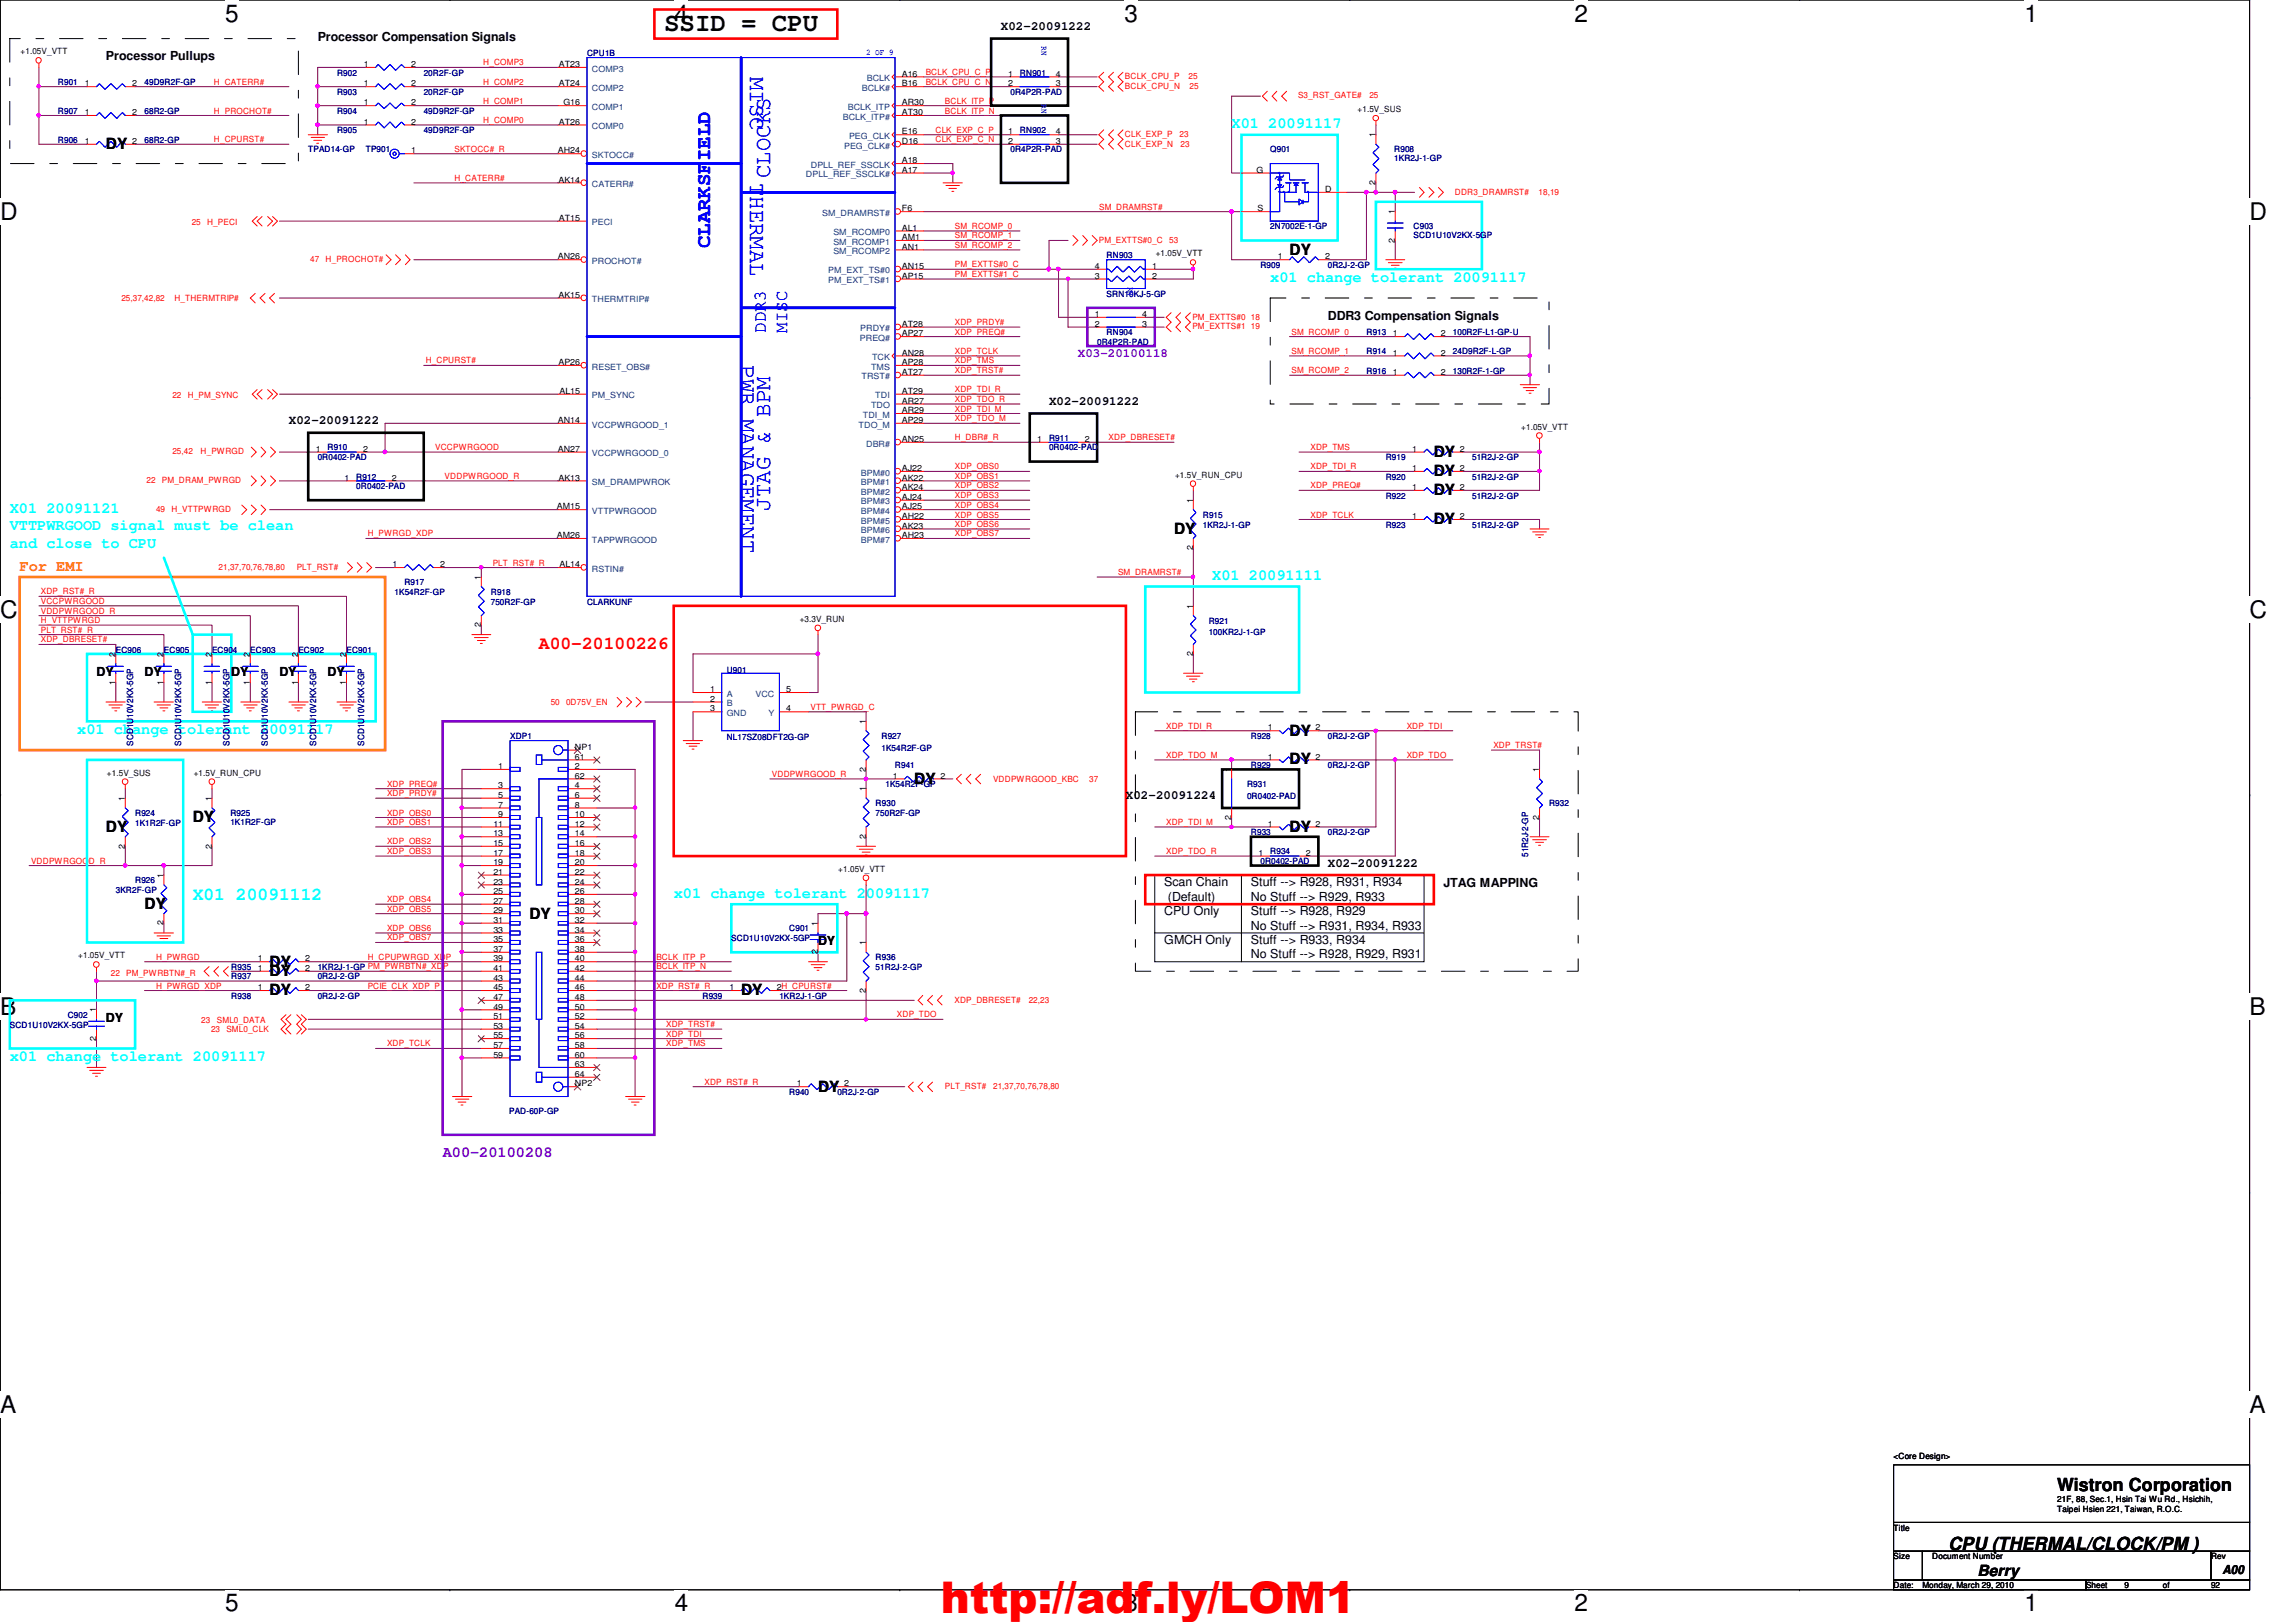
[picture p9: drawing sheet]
<svg xmlns="http://www.w3.org/2000/svg" width="297mm" height="210mm" viewBox="0 0 297 210" stroke-linecap="round" stroke-linejoin="round" font-family="sans-serif">
<defs><g id="words">
<text font-size="5.6" fill="#f00" x="121.7" y="208.7">http://adf.ly/LOM1</text>
<text font-size="3.3" x="85.9" y="4">SSID = CPU</text>
<g font-size="3.1">
<text x="29.1" y="2.8">5</text>
<text x="87.3" y="2.8">4</text>
<text x="145.5" y="2.8">3</text>
<text x="203.7" y="2.8">2</text>
<text x="261.9" y="2.8">1</text>
<text x="0" y="28.5">D</text>
<text x="291" y="28.5">D</text>
<text x="0" y="79.9">C</text>
<text x="291" y="79.9">C</text>
<text x="0" y="131.4">B</text>
<text x="291" y="131.4">B</text>
<text x="0" y="182.8">A</text>
<text x="291" y="182.8">A</text>
<text x="29.1" y="208.5">5</text>
<text x="87.3" y="208.5">4</text>
<text x="145.5" y="208.5">3</text>
<text x="203.7" y="208.5">2</text>
<text x="261.9" y="208.5">1</text>
</g>
<g font-size="3" fill="#00f">
<text x="97.1" y="9.9" transform="rotate(90 97.1 9.9)">MISC</text>
<text x="97.1" y="23.7" transform="rotate(90 97.1 23.7)">THERMAL</text>
<text x="99.6" y="23" transform="rotate(-90 99.6 23)">CLOCKS</text>
<text x="95.8" y="47.3" transform="rotate(90 95.8 47.3)">PWR MANAGEMENT</text>
<text x="99.6" y="66.1" transform="rotate(-90 99.6 66.1)">JTAG &amp; BPM</text>
</g>
<text font-size="2.6" fill="#00f" x="91.9" y="32.1" transform="rotate(-90 91.9 32.1)">CLARKSFIELD</text>
<g font-size="2.3" fill="#00f">
<text x="99.1" y="43.1" transform="rotate(-90 99.1 43.1)">DDR3</text>
<text x="101.9" y="43.1" transform="rotate(-90 101.9 43.1)">MISC</text>
</g>
<text font-size="2.3" fill="#f00" x="69.7" y="84">A00-20100226</text>
<text font-size="2.3" fill="#0ff" x="24.9" y="116.4">X01 20091112</text>
<g font-size="2.3">
<text x="266.1" y="193">Wistron Corporation</text>
<text x="252.1" y="200.5">CPU (THERMAL/CLOCK/PM )</text>
</g>
<g font-size="2" fill="#0ff">
<text x="159.3" y="16.6">X01 20091117</text>
<text x="164.3" y="36.5">x01 change tolerant 20091117</text>
<text x="1.3" y="66.4">X01 20091121</text>
<text x="1.3" y="68.6">VTTPWRGOOD signal must be clean</text>
<text x="1.3" y="70.9">and close to CPU</text>
<text x="156.8" y="75.1">X01 20091111</text>
<text x="10" y="95">x01 change tolerant 20091117</text>
<text x="87.2" y="116.2">x01 change tolerant 20091117</text>
<text x="1.3" y="137.3">x01 change tolerant 20091117</text>
</g>
<g font-size="2">
<text x="13.7" y="19.3">DY</text>
<text x="166.8" y="33">DY</text>
<text x="185.5" y="59.1">DY</text>
<text x="185.5" y="64.1">DY</text>
<text x="185.5" y="61.6">DY</text>
<text x="151.9" y="69.1">DY</text>
<text x="185.5" y="67.8">DY</text>
<text x="166.8" y="95.2">DY</text>
<text x="118.3" y="101.4">DY</text>
<text x="166.8" y="98.9">DY</text>
<text x="13.7" y="107.7">DY</text>
<text x="24.9" y="106.4">DY</text>
<text x="166.8" y="107.7">DY</text>
<text x="18.7" y="117.6">DY</text>
<text x="68.5" y="118.9">DY</text>
<text x="34.9" y="125.1">DY</text>
<text x="34.9" y="126.3">DY</text>
<text x="34.9" y="128.8">DY</text>
<text x="95.9" y="128.8">DY</text>
<text x="105.8" y="141.3">DY</text>
<text x="255.8" y="204">Berry</text>
</g>
<text font-size="2" fill="#ff8000" x="2.5" y="73.8">For EMI</text>
<text font-size="2" fill="#8000ff" x="57.3" y="149.8">A00-20100208</text>
<g font-size="1.6">
<text x="41.1" y="5.2">Processor Compensation Signals</text>
<text x="129.5" y="3.9">X02-20091222</text>
<text x="13.7" y="7.7">Processor Pullups</text>
<text x="171.8" y="41.4">DDR3 Compensation Signals</text>
<text x="135.7" y="52.4">X02-20091222</text>
<text x="37.4" y="54.9">X02-20091222</text>
<text x="12.5" y="87.4">DY</text>
<text x="18.7" y="87.4">DY</text>
<text x="29.9" y="87.4">DY</text>
<text x="36.1" y="87.4">DY</text>
<text x="42.4" y="87.4">DY</text>
<text x="145.7" y="103.4">X02-20091224</text>
<text x="171.8" y="112.1">X02-20091222</text>
<text x="150.6" y="114.7">Scan Chain</text>
<text x="150.6" y="118.4">CPU Only</text>
<text x="151.1" y="116.5">(Default)</text>
<text x="161.8" y="114.7">Stuff --&gt; R928, R931, R934</text>
<text x="161.8" y="116.5">No Stuff --&gt; R929, R933</text>
<text x="161.8" y="118.4">Stuff --&gt; R928, R929</text>
<text x="186.7" y="114.8">JTAG MAPPING</text>
<text x="105.8" y="122.3">DY</text>
<text x="150.6" y="122.2">GMCH Only</text>
<text x="161.8" y="120.3">No Stuff --&gt; R931, R934, R933</text>
<text x="161.8" y="122.2">Stuff --&gt; R933, R934</text>
<text x="161.8" y="124">No Stuff --&gt; R928, R929, R931</text>
<text x="13.7" y="132.2">DY</text>
<text x="287.5" y="203.7">A00</text>
</g>
<g font-size="1.6" fill="#00f">
<text x="165.4" y="21.9" transform="rotate(90 165.4 21.9)">.</text>
<text x="165.4" y="24.4" transform="rotate(90 165.4 24.4)">.</text>
<text x="166" y="24.4" transform="rotate(90 166 24.4)">.</text>
<text x="166.7" y="24.4" transform="rotate(90 166.7 24.4)">.</text>
<text x="169.2" y="24.4" transform="rotate(90 169.2 24.4)">.</text>
</g>
<text font-size="1.6" fill="#8000ff" x="139.4" y="46.1">X03-20100118</text>
<g font-size="1.1" fill="#00f">
<text x="134.7" y="6" transform="rotate(90 134.7 6)">RN</text>
<text x="112.1" y="7.2">2 OF 9</text>
<text x="134.7" y="13.5" transform="rotate(90 134.7 13.5)">RN</text>
<text x="145.9" y="37.1" transform="rotate(90 145.9 37.1)">RN</text>
</g>
<g font-size="1.1">
<text x="2.7" y="7">+1.05V_VTT</text>
<text x="11" y="11.2">1</text>
<text x="17.1" y="11.2">2</text>
<text x="47.1" y="11.2">1</text>
<text x="47.1" y="8.7">1</text>
<text x="53.2" y="11.2">2</text>
<text x="53.2" y="8.7">2</text>
<text x="72.3" y="8.7">AT23</text>
<text x="72.3" y="11.2">AT24</text>
<text x="116.7" y="11.2">B16</text>
<text x="116.7" y="9.9">A16</text>
<text x="130.4" y="9.9">1</text>
<text x="130.4" y="11.2">2</text>
<text x="136.6" y="11.2">3</text>
<text x="136.6" y="9.9">4</text>
<text x="11" y="14.9">1</text>
<text x="17.1" y="14.9">2</text>
<text x="47.1" y="16.1">1</text>
<text x="47.1" y="13.6">1</text>
<text x="53.2" y="16.1">2</text>
<text x="53.2" y="13.6">2</text>
<text x="72.3" y="16.1">AT26</text>
<text x="72.9" y="13.6">G16</text>
<text x="116.7" y="17.4">E16</text>
<text x="116.7" y="14.9">AT30</text>
<text x="116.7" y="13.6">AR30</text>
<text x="130.4" y="17.4">1</text>
<text x="136.6" y="17.4">4</text>
<text x="175.6" y="14.5">+1.5V_SUS</text>
<text x="178" y="17.8" transform="rotate(-90 178 17.8)">1</text>
<text x="11" y="18.6">1</text>
<text x="17.1" y="18.6">2</text>
<text x="53.2" y="19.9">1</text>
<text x="72.2" y="19.9">AH24</text>
<text x="72.3" y="23.6">AK14</text>
<text x="116.7" y="21.1">A18</text>
<text x="116.7" y="18.6">D16</text>
<text x="116.7" y="22.4">A17</text>
<text x="130.4" y="18.6">2</text>
<text x="136.6" y="18.6">3</text>
<text x="162.6" y="22.4">G</text>
<text x="178" y="23.9" transform="rotate(-90 178 23.9)">2</text>
<text x="72.3" y="28.6">AT15</text>
<text x="116.7" y="27.3">F6</text>
<text x="116.7" y="29.8">AL1</text>
<text x="162.7" y="27.3">S</text>
<text x="171.4" y="24.8">D</text>
<text x="180.5" y="27.7" transform="rotate(-90 180.5 27.7)">1</text>
<text x="72.2" y="33.6">AN26</text>
<text x="116.7" y="34.8">AN15</text>
<text x="116.7" y="31.1">AM1</text>
<text x="116.7" y="32.3">AN1</text>
<text x="141.6" y="34.8">4</text>
<text x="149.1" y="34.8">1</text>
<text x="149.5" y="33.2">+1.05V_VTT</text>
<text x="165.3" y="33.6">1</text>
<text x="171.4" y="33.6">2</text>
<text x="180.5" y="31.4" transform="rotate(-90 180.5 31.4)">2</text>
<text x="72.3" y="38.5">AK15</text>
<text x="116.7" y="36.1">AP15</text>
<text x="141.6" y="36.1">3</text>
<text x="141.6" y="41">1</text>
<text x="147.8" y="41">4</text>
<text x="149.1" y="36.1">2</text>
<text x="72.3" y="47.2">AP26</text>
<text x="116.7" y="46">AN28</text>
<text x="116.7" y="42.3">AT28</text>
<text x="116.7" y="43.5">AP27</text>
<text x="116.7" y="47.2">AP28</text>
<text x="141.6" y="42.3">2</text>
<text x="147.8" y="42.3">3</text>
<text x="180.2" y="46">1</text>
<text x="180.2" y="43.5">1</text>
<text x="186.4" y="46">2</text>
<text x="186.4" y="43.5">2</text>
<text x="72.4" y="51">AL15</text>
<text x="116.7" y="48.5">AT27</text>
<text x="116.7" y="53.5">AR29</text>
<text x="116.7" y="52.2">AR27</text>
<text x="116.7" y="51">AT29</text>
<text x="180.2" y="48.5">1</text>
<text x="186.4" y="48.5">2</text>
<text x="40.8" y="58.5">1</text>
<text x="47" y="58.5">2</text>
<text x="72.2" y="54.7">AN14</text>
<text x="72.2" y="58.5">AN27</text>
<text x="116.7" y="57.2">AN25</text>
<text x="116.7" y="54.7">AP29</text>
<text x="134.2" y="57.2">1</text>
<text x="140.3" y="57.2">2</text>
<text x="182.7" y="58.5">1</text>
<text x="188.8" y="58.5">2</text>
<text x="196.8" y="55.6">+1.05V_VTT</text>
<text x="44.6" y="62.2">1</text>
<text x="50.7" y="62.2">2</text>
<text x="72" y="65.9">AM15</text>
<text x="72.3" y="62.2">AK13</text>
<text x="116.7" y="61">AJ22</text>
<text x="116.7" y="62.2">AK22</text>
<text x="116.7" y="63.4">AK24</text>
<text x="116.7" y="64.7">AJ24</text>
<text x="116.7" y="65.9">AJ25</text>
<text x="152" y="61.8">+1.5V_RUN_CPU</text>
<text x="154.3" y="65.1" transform="rotate(-90 154.3 65.1)">1</text>
<text x="182.7" y="63.4">1</text>
<text x="182.7" y="61">1</text>
<text x="188.8" y="63.4">2</text>
<text x="188.8" y="61">2</text>
<text x="72" y="69.6">AM26</text>
<text x="116.7" y="67.2">AH22</text>
<text x="116.7" y="68.4">AK23</text>
<text x="116.7" y="69.6">AH23</text>
<text x="154.3" y="71.2" transform="rotate(-90 154.3 71.2)">2</text>
<text x="182.7" y="67.2">1</text>
<text x="188.8" y="67.2">2</text>
<text x="50.8" y="73.4">1</text>
<text x="56.9" y="73.4">2</text>
<text x="62.2" y="75" transform="rotate(-90 62.2 75)">1</text>
<text x="72.4" y="73.4">AL14</text>
<text x="62.2" y="81.2" transform="rotate(-90 62.2 81.2)">2</text>
<text x="103.5" y="80.5">+3.3V_RUN</text>
<text x="154.3" y="78.8" transform="rotate(-90 154.3 78.8)">1</text>
<text x="14.9" y="88.6" transform="rotate(-90 14.9 88.6)">1</text>
<text x="14.9" y="85" transform="rotate(-90 14.9 85)">2</text>
<text x="21.2" y="88.6" transform="rotate(-90 21.2 88.6)">1</text>
<text x="21.2" y="85" transform="rotate(-90 21.2 85)">2</text>
<text x="27.4" y="88.6" transform="rotate(-90 27.4 88.6)">1</text>
<text x="27.4" y="85" transform="rotate(-90 27.4 85)">2</text>
<text x="32.3" y="88.6" transform="rotate(-90 32.3 88.6)">1</text>
<text x="32.3" y="85" transform="rotate(-90 32.3 85)">2</text>
<text x="38.6" y="88.6" transform="rotate(-90 38.6 88.6)">1</text>
<text x="38.6" y="85" transform="rotate(-90 38.6 85)">2</text>
<text x="44.8" y="88.6" transform="rotate(-90 44.8 88.6)">1</text>
<text x="44.8" y="85" transform="rotate(-90 44.8 85)">2</text>
<text x="91.9" y="89.6">1</text>
<text x="101.7" y="89.6">5</text>
<text x="154.3" y="84.9" transform="rotate(-90 154.3 84.9)">2</text>
<text x="91.9" y="90.8">2</text>
<text x="91.9" y="92.1">3</text>
<text x="101.7" y="92.1">4</text>
<text x="112" y="93.7" transform="rotate(-90 112 93.7)">1</text>
<text x="164" y="94.5">1</text>
<text x="170.2" y="94.5">2</text>
<text x="13.8" y="100.4">+1.5V_SUS</text>
<text x="25.1" y="100.4">+1.5V_RUN_CPU</text>
<text x="64.5" y="99.5">1</text>
<text x="74.4" y="99.5">2</text>
<text x="74.4" y="98.3">61</text>
<text x="74.4" y="97">NP1</text>
<text x="74.4" y="100.8">62</text>
<text x="112" y="99.9" transform="rotate(-90 112 99.9)">2</text>
<text x="115.5" y="100.8">1</text>
<text x="121.7" y="100.8">2</text>
<text x="159.3" y="99.9" transform="rotate(-90 159.3 99.9)">1</text>
<text x="164" y="98.3">1</text>
<text x="170.2" y="98.3">2</text>
<text x="199.1" y="99.9" transform="rotate(-90 199.1 99.9)">1</text>
<text x="16.2" y="103.7" transform="rotate(-90 16.2 103.7)">1</text>
<text x="27.4" y="103.7" transform="rotate(-90 27.4 103.7)">1</text>
<text x="63.8" y="107">11</text>
<text x="64.5" y="102">3</text>
<text x="64.5" y="103.3">5</text>
<text x="64.5" y="104.5">7</text>
<text x="64.5" y="105.7">9</text>
<text x="74.4" y="102">4</text>
<text x="74.4" y="103.3">6</text>
<text x="74.4" y="104.5">8</text>
<text x="74.4" y="105.7">10</text>
<text x="74.4" y="107">12</text>
<text x="112" y="102.4" transform="rotate(-90 112 102.4)">1</text>
<text x="159.3" y="106.1" transform="rotate(-90 159.3 106.1)">2</text>
<text x="164" y="107">1</text>
<text x="170.2" y="107">2</text>
<text x="199.1" y="106.1" transform="rotate(-90 199.1 106.1)">2</text>
<text x="16.2" y="109.8" transform="rotate(-90 16.2 109.8)">2</text>
<text x="21.2" y="113.6" transform="rotate(-90 21.2 113.6)">1</text>
<text x="27.4" y="109.8" transform="rotate(-90 27.4 109.8)">2</text>
<text x="63.8" y="108.2">13</text>
<text x="63.8" y="109.5">15</text>
<text x="63.8" y="110.7">17</text>
<text x="63.8" y="112">19</text>
<text x="63.8" y="113.2">21</text>
<text x="74.4" y="108.2">14</text>
<text x="74.4" y="109.5">16</text>
<text x="74.4" y="110.7">18</text>
<text x="74.4" y="112">20</text>
<text x="74.4" y="113.2">22</text>
<text x="108.5" y="112.8">+1.05V_VTT</text>
<text x="112" y="108.5" transform="rotate(-90 112 108.5)">2</text>
<text x="162.8" y="110.7">1</text>
<text x="168.9" y="110.7">2</text>
<text x="21.2" y="119.8" transform="rotate(-90 21.2 119.8)">2</text>
<text x="63.8" y="114.5">23</text>
<text x="63.8" y="115.7">25</text>
<text x="63.8" y="117">27</text>
<text x="63.8" y="118.2">29</text>
<text x="63.8" y="119.4">31</text>
<text x="74.4" y="114.5">24</text>
<text x="74.4" y="115.7">26</text>
<text x="74.4" y="117">28</text>
<text x="74.4" y="118.2">30</text>
<text x="74.4" y="119.4">32</text>
<text x="105.8" y="119.8" transform="rotate(-90 105.8 119.8)">1</text>
<text x="10.1" y="124">+1.05V_VTT</text>
<text x="33.4" y="125.6">1</text>
<text x="33.4" y="124.4">1</text>
<text x="39.5" y="125.6">2</text>
<text x="39.5" y="124.4">2</text>
<text x="63.8" y="120.7">33</text>
<text x="63.8" y="121.9">35</text>
<text x="63.8" y="123.2">37</text>
<text x="63.8" y="124.4">39</text>
<text x="63.8" y="125.6">41</text>
<text x="74.4" y="120.7">34</text>
<text x="74.4" y="121.9">36</text>
<text x="74.4" y="123.2">38</text>
<text x="74.4" y="124.4">40</text>
<text x="74.4" y="125.6">42</text>
<text x="105.8" y="123.5" transform="rotate(-90 105.8 123.5)">2</text>
<text x="112" y="122.3" transform="rotate(-90 112 122.3)">1</text>
<text x="12.4" y="131" transform="rotate(-90 12.4 131)">1</text>
<text x="33.4" y="128.1">1</text>
<text x="39.5" y="128.1">2</text>
<text x="63.8" y="126.9">43</text>
<text x="63.8" y="128.1">45</text>
<text x="63.8" y="129.4">47</text>
<text x="63.8" y="130.6">49</text>
<text x="63.8" y="131.9">51</text>
<text x="74.4" y="126.9">44</text>
<text x="74.4" y="128.1">46</text>
<text x="74.4" y="129.4">48</text>
<text x="74.4" y="130.6">50</text>
<text x="74.4" y="131.9">52</text>
<text x="94.4" y="128.1">1</text>
<text x="100.5" y="128.1">2H_CPURST#</text>
<text x="112" y="128.5" transform="rotate(-90 112 128.5)">2</text>
<text x="12.4" y="134.7" transform="rotate(-90 12.4 134.7)">2</text>
<text x="63.8" y="133.1">53</text>
<text x="63.8" y="134.4">55</text>
<text x="63.8" y="135.6">57</text>
<text x="63.8" y="136.9">59</text>
<text x="74.4" y="133.1">54</text>
<text x="74.4" y="134.4">56</text>
<text x="74.4" y="135.6">58</text>
<text x="74.4" y="136.9">60</text>
<text x="74.4" y="139.4">64</text>
<text x="74.4" y="140.6">NP2</text>
<text x="74.4" y="138.1">63</text>
<text x="103.1" y="140.6">1</text>
<text x="109.2" y="140.6">2</text>
<text x="245" y="188.8">&lt;Core Design&gt;</text>
<text x="266.1" y="194.4">21F, 88, Sec.1, Hsin Tai Wu Rd., Hsichih,</text>
<text x="266.1" y="195.7">Taipei Hsien 221, Taiwan, R.O.C.</text>
<text x="245" y="198.1">Title</text>
<text x="245" y="201.8">Size</text>
<text x="250" y="201.8">Document Number</text>
<text x="286" y="201.8">Rev</text>
<text x="245" y="205.5">Date:</text>
<text x="248.7" y="205.5">Monday, March 29, 2010</text>
<text x="269.9" y="205.5">Sheet</text>
<text x="274.9" y="205.5">9</text>
<text x="279.8" y="205.5">of</text>
<text x="286" y="205.5">92</text>
</g>
<g font-size="1.1" fill="#000080">
<text x="7.5" y="11">R901</text>
<text x="18.7" y="11">49D9R2F-GP</text>
<text x="43.6" y="9.8">R902</text>
<text x="54.8" y="9.8">20R2F-GP</text>
<text x="75.9" y="7.3">CPU1B</text>
<text x="131.9" y="9.8">RN901</text>
<text x="7.5" y="14.7">R907</text>
<text x="18.7" y="14.7">68R2-GP</text>
<text x="43.6" y="17.2">R905</text>
<text x="43.6" y="12.3">R903</text>
<text x="43.6" y="14.7">R904</text>
<text x="54.8" y="17.2">49D9R2F-GP</text>
<text x="54.8" y="12.3">20R2F-GP</text>
<text x="54.8" y="14.7">49D9R2F-GP</text>
<text x="130.7" y="12.3">0R4P2R-PAD</text>
<text x="131.9" y="17.2">RN902</text>
<text x="7.5" y="18.5">R906</text>
<text x="18.7" y="18.5">68R2-GP</text>
<text x="39.9" y="19.7">TPAD14-GP</text>
<text x="47.3" y="19.7">TP901</text>
<text x="130.7" y="19.7">0R4P2R-PAD</text>
<text x="164.3" y="19.7">Q901</text>
<text x="180.4" y="19.7">R908</text>
<text x="180.4" y="20.8">1KR2J-1-GP</text>
<text x="164.3" y="29.7">2N7002E-1-GP</text>
<text x="182.9" y="29.7">C903</text>
<text x="143.2" y="33.4">RN903</text>
<text x="163.1" y="34.7">R909</text>
<text x="171.8" y="34.7">0R2J-2-GP</text>
<text x="182.9" y="30.8">SCD1U10V2KX-5GP</text>
<text x="143.2" y="38.4">SRN10KJ-5-GP</text>
<text x="141.9" y="44.6">0R4P2R-PAD</text>
<text x="143.2" y="43.4">RN904</text>
<text x="176.8" y="45.8">R914</text>
<text x="176.8" y="43.4">R913</text>
<text x="188" y="45.8">24D9R2F-L-GP</text>
<text x="188" y="43.4">100R2F-L1-GP-U</text>
<text x="176.8" y="48.3">R916</text>
<text x="188" y="48.3">130R2F-1-GP</text>
<text x="41.1" y="59.6">0R0402-PAD</text>
<text x="42.4" y="58.3">R910</text>
<text x="135.7" y="57.1">R911</text>
<text x="135.7" y="58.3">0R0402-PAD</text>
<text x="179.3" y="59.6">R919</text>
<text x="190.5" y="59.6">51R2J-2-GP</text>
<text x="46.1" y="62.1">R912</text>
<text x="46.1" y="63.3">0R0402-PAD</text>
<text x="179.3" y="64.5">R922</text>
<text x="179.3" y="62.1">R920</text>
<text x="190.5" y="64.5">51R2J-2-GP</text>
<text x="190.5" y="62.1">51R2J-2-GP</text>
<text x="155.6" y="67">R915</text>
<text x="155.6" y="68.3">1KR2J-1-GP</text>
<text x="179.3" y="68.3">R923</text>
<text x="190.5" y="68.3">51R2J-2-GP</text>
<text x="51.1" y="77">1K54R2F-GP</text>
<text x="52.3" y="75.7">R917</text>
<text x="63.5" y="77">R918</text>
<text x="63.5" y="78.2">750R2F-GP</text>
<text x="75.9" y="78.2">CLARKUNF</text>
<text x="156.4" y="80.7">R921</text>
<text x="156.4" y="82.2">100KR2J-1-GP</text>
<text x="15" y="84.5">EC906</text>
<text x="21.2" y="84.5">EC905</text>
<text x="27.4" y="84.5">EC904</text>
<text x="32.4" y="84.5">EC903</text>
<text x="38.6" y="84.5">EC902</text>
<text x="44.8" y="84.5">EC901</text>
<text x="94" y="87.1">U901</text>
<text x="66" y="95.6">XDP1</text>
<text x="94" y="95.8">NL17SZ08DFT2G-GP</text>
<text x="114" y="95.6">R927</text>
<text x="161.8" y="95.6">R928</text>
<text x="171.8" y="95.6">0R2J-2-GP</text>
<text x="17.2" y="96.5" transform="rotate(-90 17.2 96.5)">SCD1U10V2KX-5GP</text>
<text x="23.4" y="96.5" transform="rotate(-90 23.4 96.5)">SCD1U10V2KX-5GP</text>
<text x="29.7" y="96.5" transform="rotate(-90 29.7 96.5)">SCD1U10V2KX-5GP</text>
<text x="34.7" y="96.5" transform="rotate(-90 34.7 96.5)">SCD1U10V2KX-5GP</text>
<text x="40.9" y="96.5" transform="rotate(-90 40.9 96.5)">SCD1U10V2KX-5GP</text>
<text x="47.1" y="96.5" transform="rotate(-90 47.1 96.5)">SCD1U10V2KX-5GP</text>
<text x="114" y="97.2">1K54R2F-GP</text>
<text x="114.6" y="101.9">1K54R2F-GP</text>
<text x="115.8" y="99.4">R941</text>
<text x="161.3" y="101.9">R931</text>
<text x="161.8" y="99.4">R929</text>
<text x="171.8" y="99.4">0R2J-2-GP</text>
<text x="17.5" y="105.6">R924</text>
<text x="17.5" y="106.8">1K1R2F-GP</text>
<text x="29.8" y="105.6">R925</text>
<text x="29.8" y="106.7">1K1R2F-GP</text>
<text x="113.3" y="104.4">R930</text>
<text x="113.3" y="105.6">750R2F-GP</text>
<text x="161.3" y="103.4">0R0402-PAD</text>
<text x="200.4" y="104.4">R932</text>
<text x="161.8" y="108.1">R933</text>
<text x="163.1" y="111.8">0R0402-PAD</text>
<text x="164.3" y="110.6">R934</text>
<text x="171.8" y="108.1">0R2J-2-GP</text>
<text x="197.7" y="110.9" transform="rotate(-90 197.7 110.9)">51R2J-2-GP</text>
<text x="15" y="115.6">3KR2F-GP</text>
<text x="17.5" y="114.3">R926</text>
<text x="29.9" y="125.5">R935</text>
<text x="41.1" y="125.5">1KR2J-1-GP PM_PWRBTN#_XDP</text>
<text x="94.6" y="121.8">SCD1U10V2KX-5GP</text>
<text x="102.1" y="120.5">C901</text>
<text x="113.3" y="124.3">R936</text>
<text x="113.3" y="125.5">51R2J-2-GP</text>
<text x="8.8" y="131.7">C902</text>
<text x="29.9" y="126.7">R937</text>
<text x="29.9" y="129.2">R938</text>
<text x="41.1" y="126.7">0R2J-2-GP</text>
<text x="41.1" y="129.2">0R2J-2-GP</text>
<text x="90.9" y="129.2">R939</text>
<text x="100.8" y="129.2">1KR2J-1-GP</text>
<text x="1.3" y="133">SCD1U10V2KX-5GP</text>
<text x="102.1" y="141.7">R940</text>
<text x="108.3" y="141.7">0R2J-2-GP</text>
<text x="65.9" y="144.2">PAD-60P-GP</text>
</g>
<g font-size="1.1" fill="#f00">
<text x="27.7" y="11">H_CATERR#</text>
<text x="62.5" y="8.5">H_COMP3</text>
<text x="62.5" y="11">H_COMP2</text>
<text x="119.8" y="9.7">BCLK_CPU_C_P</text>
<text x="119.8" y="11">BCLK_CPU_C_N</text>
<text x="145.5" y="10.3">BCLK_CPU_P</text>
<text x="145.5" y="11.5">BCLK_CPU_N</text>
<text x="153.8" y="10.3">25</text>
<text x="153.9" y="11.5">25</text>
<text x="27.7" y="14.7">H_PROCHOT#</text>
<text x="62.5" y="13.4">H_COMP1</text>
<text x="62.5" y="15.9">H_COMP0</text>
<text x="121" y="17.2">CLK_EXP_C_P</text>
<text x="122.3" y="13.4">BCLK_ITP_P</text>
<text x="122.3" y="14.7">BCLK_ITP_N</text>
<text x="145.5" y="17.7">CLK_EXP_P</text>
<text x="152.6" y="17.7">23</text>
<text x="167.9" y="12.7">S3_RST_GATE#</text>
<text x="177.2" y="12.7">25</text>
<text x="27.7" y="18.4">H_CPURST#</text>
<text x="58.8" y="19.6">SKTOCC#_R</text>
<text x="58.8" y="23.4">H_CATERR#</text>
<text x="121" y="18.4">CLK_EXP_C_N</text>
<text x="145.5" y="19">CLK_EXP_N</text>
<text x="152.7" y="19">23</text>
<text x="24.8" y="29.1">25</text>
<text x="26.8" y="29.1">H_PECI</text>
<text x="123.5" y="29.6">SM_RCOMP_0</text>
<text x="142.2" y="27.1">SM_DRAMRST#</text>
<text x="188.2" y="25.2">DDR3_DRAMRST#</text>
<text x="199" y="25.2">18,19</text>
<text x="40.1" y="33.9">47</text>
<text x="42.1" y="33.9">H_PROCHOT#</text>
<text x="123.5" y="30.9">SM_RCOMP_1</text>
<text x="123.5" y="32.1">SM_RCOMP_2</text>
<text x="123.5" y="35.9">PM_EXTTS#1_C</text>
<text x="123.5" y="34.6">PM_EXTTS#0_C</text>
<text x="142.2" y="31.4">PM_EXTTS#0_C</text>
<text x="151.3" y="31.4">53</text>
<text x="15.7" y="38.9">25,37,42,82</text>
<text x="22.6" y="38.9">H_THERMTRIP#</text>
<text x="154.3" y="41.4">PM_EXTTS#0 18</text>
<text x="55.1" y="47">H_CPURST#</text>
<text x="123.5" y="42.1">XDP_PRDY#</text>
<text x="123.5" y="43.3">XDP_PREQ#</text>
<text x="123.5" y="45.8">XDP_TCLK</text>
<text x="123.5" y="47">XDP_TMS</text>
<text x="154.3" y="42.6">PM_EXTTS#1 19</text>
<text x="167.1" y="45.8">SM_RCOMP_1</text>
<text x="167.1" y="43.3">SM_RCOMP_0</text>
<text x="22.3" y="51.5">22</text>
<text x="24.3" y="51.5">H_PM_SYNC</text>
<text x="123.5" y="50.8">XDP_TDI_R</text>
<text x="123.5" y="52">XDP_TDO_R</text>
<text x="123.5" y="53.3">XDP_TDI_M</text>
<text x="123.5" y="48.3">XDP_TRST#</text>
<text x="167.1" y="48.3">SM_RCOMP_2</text>
<text x="22.3" y="58.8">25,42</text>
<text x="25.9" y="58.8">H_PWRGD</text>
<text x="56.3" y="58.3">VCCPWRGOOD</text>
<text x="123.5" y="54.5">XDP_TDO_M</text>
<text x="123.5" y="57">H_DBR#_R</text>
<text x="143.4" y="57">XDP_DBRESET#</text>
<text x="169.5" y="58.3">XDP_TMS</text>
<text x="19" y="62.5">22</text>
<text x="21" y="62.5">PM_DRAM_PWRGD</text>
<text x="57.5" y="62">VDDPWRGOOD_R</text>
<text x="123.5" y="60.7">XDP_OBS0</text>
<text x="123.5" y="62">XDP_OBS1</text>
<text x="123.5" y="64.5">XDP_OBS3</text>
<text x="123.5" y="63.2">XDP_OBS2</text>
<text x="123.5" y="65.7">XDP_OBS4</text>
<text x="169.5" y="63.2">XDP_PREQ#</text>
<text x="169.5" y="60.7">XDP_TDI_R</text>
<text x="20.2" y="66.3">49</text>
<text x="22.2" y="66.3">H_VTTPWRGD</text>
<text x="47.6" y="69.4">H_PWRGD_XDP</text>
<text x="123.5" y="67">XDP_OBS5</text>
<text x="123.5" y="69.4">XDP_OBS7</text>
<text x="123.5" y="68.2">XDP_OBS6</text>
<text x="169.5" y="67">XDP_TCLK</text>
<text x="5.3" y="76.9">XDP_RST#_R</text>
<text x="28.3" y="73.7">21,37,70,76,78,80</text>
<text x="38.4" y="73.7">PLT_RST#</text>
<text x="63.8" y="73.2">PLT_RST#_R</text>
<text x="144.6" y="74.4">SM_DRAMRST#</text>
<text x="5.3" y="78.1">VCCPWRGOOD</text>
<text x="5.3" y="79.4">VDDPWRGOOD_R</text>
<text x="5.3" y="80.6">H_VTTPWRGD</text>
<text x="5.3" y="81.9">PLT_RST#_R</text>
<text x="5.3" y="83.1">XDP_DBRESET#</text>
<text x="71.2" y="91.2">50</text>
<text x="73.2" y="91.2">0D75V_EN</text>
<text x="104.9" y="91.9">VTT_PWRGD_C</text>
<text x="150.9" y="94.3">XDP_TDI_R</text>
<text x="182" y="94.3">XDP_TDI</text>
<text x="50.1" y="101.8">XDP_PREQ#</text>
<text x="99.9" y="100.5">VDDPWRGOOD_R</text>
<text x="128.5" y="101.1">VDDPWRGOOD_KBC</text>
<text x="140.9" y="101.1">37</text>
<text x="150.9" y="98.1">XDP_TDO_M</text>
<text x="182" y="98.1">XDP_TDO</text>
<text x="193.2" y="96.8">XDP_TRST#</text>
<text x="50.1" y="106.8">XDP_OBS1</text>
<text x="50.1" y="103">XDP_PRDY#</text>
<text x="50.1" y="105.5">XDP_OBS0</text>
<text x="150.9" y="106.8">XDP_TDI_M</text>
<text x="4" y="111.8">VDDPWRGOOD_R</text>
<text x="50.1" y="109.3">XDP_OBS2</text>
<text x="50.1" y="110.5">XDP_OBS3</text>
<text x="150.9" y="110.5">XDP_TDO_R</text>
<text x="50.1" y="118">XDP_OBS5</text>
<text x="50.1" y="116.8">XDP_OBS4</text>
<text x="20.2" y="124.2">H_PWRGD</text>
<text x="47.6" y="124.2">H_CPUPWRGD_XDP</text>
<text x="50.1" y="120.5">XDP_OBS6</text>
<text x="50.1" y="121.7">XDP_OBS7</text>
<text x="84.9" y="125.4">BCLK_ITP_N</text>
<text x="84.9" y="124.2">BCLK_ITP_P</text>
<text x="14.3" y="126.3">22</text>
<text x="16.3" y="126.3">PM_PWRBTN#_R</text>
<text x="20.2" y="127.9">H_PWRGD_XDP</text>
<text x="47.6" y="127.9">PCIE_CLK_XDP_P</text>
<text x="84.9" y="127.9">XDP_RST#_R</text>
<text x="116" y="131.7">XDP_TDO</text>
<text x="123.5" y="129.8">XDP_DBRESET#</text>
<text x="133.1" y="129.8">22,23</text>
<text x="26" y="132.4">23</text>
<text x="27.3" y="133.6">23</text>
<text x="28.1" y="132.4">SML0_DATA</text>
<text x="29.3" y="133.6">SML0_CLK</text>
<text x="50.1" y="135.4">XDP_TCLK</text>
<text x="86.2" y="134.2">XDP_TDI</text>
<text x="86.2" y="135.4">XDP_TMS</text>
<text x="86.2" y="132.9">XDP_TRST#</text>
<text x="91.1" y="140.4">XDP_RST#_R</text>
<text x="122.3" y="141">PLT_RST#</text>
<text x="128.5" y="141">21,37,70,76,78,80</text>
</g>
<g font-size="1.1" fill="#004080">
<text x="76.6" y="9.3">COMP3</text>
<text x="76.6" y="11.8">COMP2</text>
<text x="111.5" y="11.8">BCLK#</text>
<text x="112.1" y="10.5">BCLK</text>
<text x="76.6" y="14.2">COMP1</text>
<text x="76.6" y="16.7">COMP0</text>
<text x="109" y="15.5">BCLK_ITP#</text>
<text x="109.7" y="14.2">BCLK_ITP</text>
<text x="109.9" y="18">PEG_CLK</text>
<text x="76.6" y="20.4">SKTOCC#</text>
<text x="104.3" y="22.9">DPLL_REF_SSCLK#</text>
<text x="104.9" y="21.7">DPLL_REF_SSCLK</text>
<text x="109.2" y="19.2">PEG_CLK#</text>
<text x="76.6" y="24.2">CATERR#</text>
<text x="76.6" y="29.2">PECI</text>
<text x="106.4" y="27.9">SM_DRAMRST#</text>
<text x="76.6" y="34.2">PROCHOT#</text>
<text x="107.1" y="35.4">PM_EXT_TS#0</text>
<text x="107.8" y="31.7">SM_RCOMP1</text>
<text x="107.8" y="32.9">SM_RCOMP2</text>
<text x="107.8" y="30.4">SM_RCOMP0</text>
<text x="76.6" y="39.1">THERMTRIP#</text>
<text x="107.1" y="36.7">PM_EXT_TS#1</text>
<text x="76.6" y="47.8">RESET_OBS#</text>
<text x="111.2" y="44.1">PREQ#</text>
<text x="111.3" y="42.9">PRDY#</text>
<text x="112.7" y="47.8">TMS</text>
<text x="112.8" y="46.6">TCK</text>
<text x="76.6" y="51.6">PM_SYNC</text>
<text x="111.5" y="49.1">TRST#</text>
<text x="112.7" y="52.8">TDO</text>
<text x="113.2" y="51.6">TDI</text>
<text x="76.6" y="55.3">VCCPWRGOOD_1</text>
<text x="76.6" y="59.1">VCCPWRGOOD_0</text>
<text x="111.1" y="55.3">TDO_M</text>
<text x="111.6" y="54.1">TDI_M</text>
<text x="112.1" y="57.8">DBR#</text>
<text x="76.6" y="62.8">SM_DRAMPWROK</text>
<text x="111.4" y="61.6">BPM#0</text>
<text x="111.4" y="62.8">BPM#1</text>
<text x="111.4" y="64">BPM#2</text>
<text x="111.4" y="65.3">BPM#3</text>
<text x="76.6" y="66.5">VTTPWRGOOD</text>
<text x="76.6" y="70.2">TAPPWRGOOD</text>
<text x="111.4" y="66.5">BPM#4</text>
<text x="111.4" y="67.8">BPM#5</text>
<text x="111.4" y="69">BPM#6</text>
<text x="111.4" y="70.2">BPM#7</text>
<text x="76.6" y="74">RSTIN#</text>
<text x="94" y="90.2">A</text>
<text x="94" y="91.4">B</text>
<text x="94" y="92.7">GND</text>
<text x="97.7" y="90.2">VCC</text>
<text x="99.4" y="92.7">Y</text>
</g>
</g></defs>
<path d="M0 0h291v205.7h-291z" fill="none" stroke="#000" stroke-width=".13"/>
<g fill="#fff">
<path d="M29.1 0h1.8v3.5h-1.8z"/>
<path d="M29.1 205.7h1.8v3.5h-1.8z"/>
</g>
<path d="M58.2 0h.1M58.2 205.7h.1" fill="none" stroke="#000" stroke-width=".13"/>
<g fill="#fff">
<path d="M87.3 0h1.7v3.5h-1.7z"/>
<path d="M87.3 205.7h1.7v3.5h-1.7z"/>
</g>
<path d="M116.4 0h.1M116.4 205.7h.1" fill="none" stroke="#000" stroke-width=".13"/>
<g fill="#fff">
<path d="M145.5 0h1.7v3.5h-1.7z"/>
<path d="M145.5 205.7h1.7v3.5h-1.7z"/>
</g>
<path d="M174.6 0h.1M174.6 205.7h.1" fill="none" stroke="#000" stroke-width=".13"/>
<g fill="#fff">
<path d="M203.7 0h1.7v3.5h-1.7z"/>
<path d="M203.7 205.7h1.7v3.5h-1.7z"/>
</g>
<path d="M232.8 0h.1M232.8 205.7h.1" fill="none" stroke="#000" stroke-width=".13"/>
<g fill="#fff">
<path d="M261.9 0h1.7v3.5h-1.7z"/>
<path d="M261.9 205.7h1.7v3.5h-1.7z"/>
<path d="M0 25.7h2.3v3.5h-2.3z"/>
<path d="M291 25.7h2.3v3.5h-2.3z"/>
<path d="M0 77.1h2.3v3.5h-2.3z"/>
<path d="M291 77.1h2.3v3.5h-2.3z"/>
</g>
<path d="M0 51.4h.1M291 51.4h.1" fill="none" stroke="#000" stroke-width=".13"/>
<g fill="#fff">
<path d="M0 128.6h2.1v3.4h-2.1z"/>
<path d="M291 128.6h2.1v3.4h-2.1z"/>
</g>
<path d="M0 102.9h.1M291 102.9h.1" fill="none" stroke="#000" stroke-width=".13"/>
<g fill="#fff">
<path d="M0 180h2.1v3.5h-2.1z"/>
<path d="M291 180h2.1v3.5h-2.1z"/>
</g>
<path d="M0 154.3h.1M291 154.3h.1" fill="none" stroke="#000" stroke-width=".13"/>
<g fill="none" stroke="#800040" stroke-width=".13">
<path d="M41.1 11.2v2.5M41.1 11.2h6.2M47.3 8.7h-6.2v2.5M53.5 8.7h18.7M53.5 11.2h18.7M53.5 13.7h18.7M53.5 16.2h18.7M119.5 18.7h11.2M119.5 17.4h11.2M36.1 38.6h36.1M36.1 28.6h36.1M119.5 21.2h3.8"/>
<path d="M119.5 22.4h3.8M36.1 51h36.1M49.8 54.8h22.4M36.1 62.2h8.7M51.1 62.2h21.1"/>
</g>
<path d="M40.9 11h.3l.1 .2-.1 .1-.1 .1-.2-.1z" fill-rule="evenodd" fill="#f0f"/>
<path d="M40.9 11h.3l.1 .2-.1 .1-.1 .1-.2-.1z" fill="none" stroke="#f0f" stroke-width=".13"/>
<path d="M41.1 13.7h6.2M47.3 16.2h-6.2v1.2" fill="none" stroke="#800040" stroke-width=".13"/>
<path d="M40.9 16h.3l.1 .1-.1 .2-.1 .1-.2-.1z" fill-rule="evenodd" fill="#f0f"/>
<path d="M40.9 16h.3l.1 .1-.1 .2-.1 .1-.2-.1z" fill="none" stroke="#f0f" stroke-width=".13"/>
<path d="M41.1 13.7v2.5M53.5 19.9h18.7M53.5 23.7h18.7" fill="none" stroke="#800040" stroke-width=".13"/>
<path d="M40.9 13.5h.3l.1 .2-.1 .1-.1 .1-.2-.1z" fill-rule="evenodd" fill="#f0f"/>
<path d="M40.9 13.5h.3l.1 .2-.1 .1-.1 .1-.2-.1z" fill="none" stroke="#f0f" stroke-width=".13"/>
<path d="M5 8.7v2.5" fill="none" stroke="#800040" stroke-width=".13"/>
<path d="M4.8 11h.3l.1 .2-.1 .1-.1 .1-.2-.1z" fill-rule="evenodd" fill="#f0f"/>
<path d="M4.8 11h.3l.1 .2-.1 .1-.1 .1-.2-.1z" fill="none" stroke="#f0f" stroke-width=".13"/>
<path d="M5 11.2h6.3M5 14.9v3.8M17.5 11.2h19.9" fill="none" stroke="#800040" stroke-width=".13"/>
<path d="M4.8 14.7h.3l.1 .2-.1 .2-.1 .1-.2-.1z" fill-rule="evenodd" fill="#f0f"/>
<path d="M4.8 14.7h.3l.1 .2-.1 .2-.1 .1-.2-.1z" fill="none" stroke="#f0f" stroke-width=".13"/>
<path d="M5 18.7h6.3M17.5 18.7h19.9M53.5 33.6h18.7M62.3 73.4h9.9" fill="none" stroke="#800040" stroke-width=".13"/>
<path d="M62.1 73.3h.3l.1 .1-.1 .1-.2 .1-.1-.1z" fill-rule="evenodd" fill="#f0f"/>
<path d="M62.1 73.3h.3l.1 .1-.1 .1-.2 .1-.1-.1z" fill="none" stroke="#f0f" stroke-width=".13"/>
<g fill="none" stroke="#800040" stroke-width=".13">
<path d="M119.5 29.9h12.4M119.5 31.1h12.4M119.5 32.3h12.4M119.5 27.4h39.8M136.9 34.8h5M138.2 36.1h3.7M149.4 36.1h5M186.7 43.6h11.2v2.5h-11.2M186.7 48.6h11.2v1.2M47.3 69.7h24.9M48.6 73.4h2.5M57.3 73.4h5v1.3"/>
<path d="M62.3 80.9v1.2"/>
</g>
<path d="M197.8 48.4h.2l.1 .1-.1 .2h-.1h-.1z" fill-rule="evenodd" fill="#f0f"/>
<path d="M197.8 48.4h.2l.1 .1-.1 .2h-.1h-.1z" fill="none" stroke="#f0f" stroke-width=".13"/>
<path d="M166.8 48.6h13.7M166.8 46.1h13.7M166.8 43.6h13.7M197.9 46.1v2.5" fill="none" stroke="#800040" stroke-width=".13"/>
<path d="M197.8 45.9h.2l.1 .1-.1 .2-.1 .1-.1-.1z" fill-rule="evenodd" fill="#f0f"/>
<path d="M197.8 45.9h.2l.1 .1-.1 .2-.1 .1-.1-.1z" fill="none" stroke="#f0f" stroke-width=".13"/>
<path d="M119.5 36.1h18.7" fill="none" stroke="#800040" stroke-width=".13"/>
<path d="M138 35.9h.3l.1 .2-.1 .1-.1 .1-.2-.1z" fill-rule="evenodd" fill="#f0f"/>
<path d="M138 35.9h.3l.1 .2-.1 .1-.1 .1-.2-.1z" fill="none" stroke="#f0f" stroke-width=".13"/>
<path d="M154.4 34.8v1.3M149.4 94.6h14.9M159.3 98.3h5" fill="none" stroke="#800040" stroke-width=".13"/>
<path d="M159.1 98.1h.4l.1 .2-.1 .1-.2 .1-.2-.1z" fill-rule="evenodd" fill="#f0f"/>
<path d="M159.1 98.1h.4l.1 .2-.1 .1-.2 .1-.2-.1z" fill="none" stroke="#f0f" stroke-width=".13"/>
<path d="M149.4 98.3h9.9v1.3M159.3 105.8v1.2h5" fill="none" stroke="#800040" stroke-width=".13"/>
<path d="M159.1 106.9h.4l.1 .1-.1 .2h-.2h-.2z" fill-rule="evenodd" fill="#f0f"/>
<path d="M159.1 106.9h.4l.1 .1-.1 .2h-.2h-.2z" fill="none" stroke="#f0f" stroke-width=".13"/>
<path d="M178 94.6h10M149.4 110.8h13.7M149.4 107h9.9" fill="none" stroke="#800040" stroke-width=".13"/>
<path d="M177.8 94.4h.3l.1 .2-.1 .1-.1 .1-.2-.1z" fill-rule="evenodd" fill="#f0f"/>
<path d="M177.8 94.4h.3l.1 .2-.1 .1-.1 .1-.2-.1z" fill="none" stroke="#f0f" stroke-width=".13"/>
<path d="M180.5 98.3h7.5" fill="none" stroke="#800040" stroke-width=".13"/>
<path d="M180.3 98.1h.3l.1 .2-.1 .1-.1 .1-.2-.1z" fill-rule="evenodd" fill="#f0f"/>
<path d="M180.3 98.1h.3l.1 .2-.1 .1-.1 .1-.2-.1z" fill="none" stroke="#f0f" stroke-width=".13"/>
<path d="M168.1 58.5h14.9M168.1 67.2h14.9M168.1 63.5h14.9M168.1 61h14.9M189.2 67.2h10v1.3M199.2 61v2.5h-10M170.6 94.6h7.4v12.4h-7.4M170.6 98.3h9.9v12.5h-11.2M193 97.1h6.2v2.5M199.2 105.8v2.5" fill="none" stroke="#800040" stroke-width=".13"/>
<path d="M199 60.8h.3l.1 .2-.1 .1-.2 .1-.1-.1z" fill-rule="evenodd" fill="#f0f"/>
<path d="M199 60.8h.3l.1 .2-.1 .1-.2 .1-.1-.1z" fill="none" stroke="#f0f" stroke-width=".13"/>
<path d="M199.2 58.5v2.5h-10" fill="none" stroke="#800040" stroke-width=".13"/>
<path d="M199 58.3h.3l.1 .2-.1 .1-.2 .1-.1-.1z" fill-rule="evenodd" fill="#f0f"/>
<path d="M199 58.3h.3l.1 .2-.1 .1-.2 .1-.1-.1z" fill="none" stroke="#f0f" stroke-width=".13"/>
<g fill="none" stroke="#800040" stroke-width=".13">
<path d="M54.8 47.3h17.4M119.5 43.6h12.4M119.5 46.1h12.4M119.5 47.3h12.4M119.5 51h12.4M119.5 52.3h12.4M119.5 53.5h12.4M119.5 54.8h12.4M119.5 48.6h12.4M119.5 42.3h12.4M119.5 57.2h14.9M140.7 57.2h11.2"/>
<path d="M199.2 57.2v1.3h-10M119.5 61h13.7M119.5 62.2h13.7M119.5 64.7h13.7M119.5 63.5h13.7M119.5 67.2h13.7M119.5 66h13.7M119.5 69.7h13.7M119.5 68.5h13.7M48.6 107h13.7M48.6 118.2h13.7M112.1 118.2v3.8"/>
<path d="M12.5 134.4v3.7M39.9 124.5h22.4M77.2 123.2h5M105.8 123.2v1.3"/>
</g>
<path d="M111.9 118h.3l.1 .2-.1 .2h-.2h-.1z" fill-rule="evenodd" fill="#f0f"/>
<path d="M111.9 118h.3l.1 .2-.1 .2h-.2h-.1z" fill="none" stroke="#f0f" stroke-width=".13"/>
<path d="M59.8 104.6h2.5M77.2 108.3h5M59.8 123.2h2.5M62.3 127h-49.8v3.7M77.2 134.4h16.2" fill="none" stroke="#800040" stroke-width=".13"/>
<path d="M12.3 126.8h.3l.1 .1-.1 .2-.2 .1-.1-.1z" fill-rule="evenodd" fill="#f0f"/>
<path d="M12.3 126.8h.3l.1 .1-.1 .2-.2 .1-.1-.1z" fill="none" stroke="#f0f" stroke-width=".13"/>
<path d="M105.8 118.2v1.3M39.9 131.9h22.4M77.2 130.7h5M112.1 128.2v3.7h9.9M89.7 140.6h13.6" fill="none" stroke="#800040" stroke-width=".13"/>
<path d="M111.9 131.8h.3l.1 .1-.1 .1-.2 .1-.1-.1z" fill-rule="evenodd" fill="#f0f"/>
<path d="M111.9 131.8h.3l.1 .1-.1 .1-.2 .1-.1-.1z" fill="none" stroke="#f0f" stroke-width=".13"/>
<path d="M48.6 109.5h13.7M59.8 108.3h2.5M59.8 136.9v5M59.8 130.7h2.5M77.2 135.7h16.2" fill="none" stroke="#800040" stroke-width=".13"/>
<path d="M59.6 136.7h.3l.1 .2-.1 .1-.2 .1-.1-.1z" fill-rule="evenodd" fill="#f0f"/>
<path d="M59.6 136.7h.3l.1 .2-.1 .1-.2 .1-.1-.1z" fill="none" stroke="#f0f" stroke-width=".13"/>
<g fill="none" stroke="#800040" stroke-width=".13">
<path d="M59.8 99.6h2.5M48.6 103.3h13.7M48.6 110.8h13.7M59.8 112h2.5M77.2 112h5M77.2 115.7h5M109.6 118.2v8.8h-32.4M18.7 124.5h15M39.9 125.7h22.4M39.9 128.2h22.4M48.6 120.7h13.7M48.6 122h13.7"/>
<path d="M77.2 125.7h17.4M77.2 124.5h17.4M77.2 136.9h5M109.6 140.6h7.4"/>
</g>
<path d="M109.4 118h.3l.1 .2-.1 .2h-.2h-.1z" fill-rule="evenodd" fill="#f0f"/>
<path d="M109.4 118h.3l.1 .2-.1 .2h-.2h-.1z" fill="none" stroke="#f0f" stroke-width=".13"/>
<path d="M82.2 99.6v5M82.2 115.7v3.8M39.9 133.2h22.4" fill="none" stroke="#800040" stroke-width=".13"/>
<path d="M82 115.5h.3l.1 .2-.1 .2-.1 .1-.2-.1z" fill-rule="evenodd" fill="#f0f"/>
<path d="M82 115.5h.3l.1 .2-.1 .2-.1 .1-.2-.1z" fill="none" stroke="#f0f" stroke-width=".13"/>
<path d="M82.2 108.3v3.7" fill="none" stroke="#800040" stroke-width=".13"/>
<path d="M82 108.1h.3l.1 .1-.1 .2-.1 .1-.2-.1z" fill-rule="evenodd" fill="#f0f"/>
<path d="M82 108.1h.3l.1 .1-.1 .2-.1 .1-.2-.1z" fill="none" stroke="#f0f" stroke-width=".13"/>
<path d="M82.2 104.6v3.7" fill="none" stroke="#800040" stroke-width=".13"/>
<path d="M82 104.4h.3l.1 .1-.1 .2h-.1h-.2z" fill-rule="evenodd" fill="#f0f"/>
<path d="M82 104.4h.3l.1 .1-.1 .2h-.1h-.2z" fill="none" stroke="#f0f" stroke-width=".13"/>
<path d="M82.2 136.9v5" fill="none" stroke="#800040" stroke-width=".13"/>
<path d="M82 136.7h.3l.1 .2-.1 .1-.1 .1-.2-.1z" fill-rule="evenodd" fill="#f0f"/>
<path d="M82 136.7h.3l.1 .2-.1 .1-.1 .1-.2-.1z" fill="none" stroke="#f0f" stroke-width=".13"/>
<path d="M82.2 119.5v3.7" fill="none" stroke="#800040" stroke-width=".13"/>
<path d="M82 119.3h.3l.1 .2-.1 .1-.1 .1-.2-.1z" fill-rule="evenodd" fill="#f0f"/>
<path d="M82 119.3h.3l.1 .2-.1 .1-.1 .1-.2-.1z" fill="none" stroke="#f0f" stroke-width=".13"/>
<path d="M82.2 112v3.7" fill="none" stroke="#800040" stroke-width=".13"/>
<path d="M82 111.8h.3l.1 .2-.1 .1-.1 .1-.2-.1z" fill-rule="evenodd" fill="#f0f"/>
<path d="M82 111.8h.3l.1 .2-.1 .1-.1 .1-.2-.1z" fill="none" stroke="#f0f" stroke-width=".13"/>
<path d="M82.2 123.2v7.5" fill="none" stroke="#800040" stroke-width=".13"/>
<path d="M82 123h.3l.1 .2-.1 .1-.1 .1-.2-.1z" fill-rule="evenodd" fill="#f0f"/>
<path d="M82 123h.3l.1 .2-.1 .1-.1 .1-.2-.1z" fill="none" stroke="#f0f" stroke-width=".13"/>
<path d="M59.8 99.6v5M48.6 105.8h13.7M59.8 115.7h2.5M29.9 125.7h3.8M59.8 123.2v7.5M77.2 133.2h16.2" fill="none" stroke="#800040" stroke-width=".13"/>
<path d="M59.6 123h.3l.1 .2-.1 .1-.2 .1-.1-.1z" fill-rule="evenodd" fill="#f0f"/>
<path d="M59.6 123h.3l.1 .2-.1 .1-.2 .1-.1-.1z" fill="none" stroke="#f0f" stroke-width=".13"/>
<path d="M77.2 99.6h5M59.8 119.5v3.7" fill="none" stroke="#800040" stroke-width=".13"/>
<path d="M59.6 119.3h.3l.1 .2-.1 .1-.2 .1-.1-.1z" fill-rule="evenodd" fill="#f0f"/>
<path d="M59.6 119.3h.3l.1 .2-.1 .1-.2 .1-.1-.1z" fill="none" stroke="#f0f" stroke-width=".13"/>
<path d="M59.8 115.7v3.8" fill="none" stroke="#800040" stroke-width=".13"/>
<path d="M59.6 115.5h.3l.1 .2-.1 .2-.2 .1-.1-.1z" fill-rule="evenodd" fill="#f0f"/>
<path d="M59.6 115.5h.3l.1 .2-.1 .2-.2 .1-.1-.1z" fill="none" stroke="#f0f" stroke-width=".13"/>
<path d="M59.8 112v3.7" fill="none" stroke="#800040" stroke-width=".13"/>
<path d="M59.6 111.8h.3l.1 .2-.1 .1-.2 .1-.1-.1z" fill-rule="evenodd" fill="#f0f"/>
<path d="M59.6 111.8h.3l.1 .2-.1 .1-.2 .1-.1-.1z" fill="none" stroke="#f0f" stroke-width=".13"/>
<path d="M59.8 108.3v3.7" fill="none" stroke="#800040" stroke-width=".13"/>
<path d="M59.6 108.1h.3l.1 .1-.1 .2-.2 .1-.1-.1z" fill-rule="evenodd" fill="#f0f"/>
<path d="M59.6 108.1h.3l.1 .1-.1 .2-.2 .1-.1-.1z" fill="none" stroke="#f0f" stroke-width=".13"/>
<path d="M59.8 104.6v3.7" fill="none" stroke="#800040" stroke-width=".13"/>
<path d="M59.6 104.4h.3l.1 .1-.1 .2h-.2h-.1z" fill-rule="evenodd" fill="#f0f"/>
<path d="M59.6 104.4h.3l.1 .1-.1 .2h-.2h-.1z" fill="none" stroke="#f0f" stroke-width=".13"/>
<path d="M48.6 117h13.7M48.6 102.1h13.7M59.8 119.5h2.5M77.2 119.5h5M77.2 104.6h5M12.5 125.7v1.3M18.7 128.2h15M77.2 128.2h17.4M77.2 131.9h34.9M77.2 129.5h41.1M82.2 130.7v6.2M100.8 128.2h8.8" fill="none" stroke="#800040" stroke-width=".13"/>
<path d="M82 130.5h.3l.1 .1-.1 .2-.1 .1-.2-.1z" fill-rule="evenodd" fill="#f0f"/>
<path d="M82 130.5h.3l.1 .1-.1 .2-.1 .1-.2-.1z" fill="none" stroke="#f0f" stroke-width=".13"/>
<path d="M119.5 34.8h16.2" fill="none" stroke="#800040" stroke-width=".13"/>
<path d="M135.5 34.6h.3l.1 .2-.1 .2-.1 .1-.2-.1z" fill-rule="evenodd" fill="#f0f"/>
<path d="M135.5 34.6h.3l.1 .2-.1 .2-.1 .1-.2-.1z" fill="none" stroke="#f0f" stroke-width=".13"/>
<path d="M48.6 135.7h13.7M59.8 130.7v6.2h2.5" fill="none" stroke="#800040" stroke-width=".13"/>
<path d="M59.6 130.5h.3l.1 .1-.1 .2-.2 .1-.1-.1z" fill-rule="evenodd" fill="#f0f"/>
<path d="M59.6 130.5h.3l.1 .1-.1 .2-.2 .1-.1-.1z" fill="none" stroke="#f0f" stroke-width=".13"/>
<path d="M36.1 58.5h5M49.8 58.5h22.4" fill="none" stroke="#800040" stroke-width=".13"/>
<path d="M49.6 58.3h.4v.2v.1l-.2 .1-.2-.1z" fill-rule="evenodd" fill="#f0f"/>
<path d="M49.6 58.3h.4v.2v.1l-.2 .1-.2-.1z" fill="none" stroke="#f0f" stroke-width=".13"/>
<path d="M5 11.2v3.7h6.3M17.5 14.9h19.9M159.3 27.4h1.3M49.8 54.8v3.7h-2.5M136.9 41.1h5M138.2 42.3h3.7M148.2 42.3h2.4" fill="none" stroke="#800040" stroke-width=".13"/>
<path d="M159.1 27.2h.4l.1 .1-.1 .2-.2 .1-.2-.1z" fill-rule="evenodd" fill="#f0f"/>
<path d="M159.1 27.2h.4l.1 .1-.1 .2-.2 .1-.2-.1z" fill="none" stroke="#f0f" stroke-width=".13"/>
<path d="M159.3 12.4h3.8M159.3 27.4v6.2h6.3M174.3 24.9h2.5v8.7h-5M180.5 24.9h2.5M34.9 66h37.3M21.2 112h6.2" fill="none" stroke="#800040" stroke-width=".13"/>
<path d="M21 111.8h.3l.1 .2-.1 .1-.1 .1-.2-.1z" fill-rule="evenodd" fill="#f0f"/>
<path d="M21 111.8h.3l.1 .2-.1 .1-.1 .1-.2-.1z" fill="none" stroke="#f0f" stroke-width=".13"/>
<path d="M141.9 74.7h12.5v3.7M16.2 109.5v2.5h-12.4M16.2 102.1v1.2M21.2 119.5v1.2M21.2 112v1.2M27.4 102.1v1.2M27.4 109.5v2.5" fill="none" stroke="#800040" stroke-width=".13"/>
<path d="M154.2 74.5h.3l.1 .1-.1 .2-.2 .1-.1-.1z" fill-rule="evenodd" fill="#f0f"/>
<path d="M154.2 74.5h.3l.1 .1-.1 .2-.2 .1-.1-.1z" fill="none" stroke="#f0f" stroke-width=".13"/>
<path d="M149.4 34.8h5M154.4 63.5v1.2" fill="none" stroke="#800040" stroke-width=".13"/>
<path d="M154.2 34.6h.3l.1 .2-.1 .2-.2 .1-.1-.1z" fill-rule="evenodd" fill="#f0f"/>
<path d="M154.2 34.6h.3l.1 .2-.1 .2-.2 .1-.1-.1z" fill="none" stroke="#f0f" stroke-width=".13"/>
<path d="M154.4 84.6v2.5M105.8 118.2h3.8M112.1 114.5v3.7" fill="none" stroke="#800040" stroke-width=".13"/>
<path d="M111.9 118h.3l.1 .2-.1 .2h-.2h-.1z" fill-rule="evenodd" fill="#f0f"/>
<path d="M111.9 118h.3l.1 .2-.1 .2h-.2h-.1z" fill="none" stroke="#f0f" stroke-width=".13"/>
<path d="M89.7 84.6h16.1M112.1 100.8v1.3M112.1 108.3v1.2" fill="none" stroke="#800040" stroke-width=".13"/>
<path d="M105.6 84.4h.4v.2v.2h-.2h-.2z" fill-rule="evenodd" fill="#f0f"/>
<path d="M105.6 84.4h.4v.2v.2h-.2h-.2z" fill="none" stroke="#f0f" stroke-width=".13"/>
<path d="M89.7 84.6v5M89.7 92.1v3.7M104.6 92.1h7.5v1.2M105.8 82.1v7.5h-1.2M99.6 100.8h12.5" fill="none" stroke="#800040" stroke-width=".13"/>
<path d="M111.9 100.6h.3l.1 .2-.1 .1-.2 .1-.1-.1z" fill-rule="evenodd" fill="#f0f"/>
<path d="M111.9 100.6h.3l.1 .2-.1 .1-.2 .1-.1-.1z" fill="none" stroke="#f0f" stroke-width=".13"/>
<g fill="none" stroke="#800040" stroke-width=".13">
<path d="M123.3 21.2v2.5M5 78.4h33.6v6.2M5 79.7h27.4v4.9M5 77.2h39.8v7.4M5 80.9h22.4v3.7M5 82.1h16.2v2.5M5 83.4h10v1.2M15 88.3v2.5M21.2 88.3v2.5M27.4 88.3v2.5M32.4 88.3v2.5M38.6 88.3v2.5"/>
<path d="M44.8 88.3v2.5M112.1 99.6v1.2"/>
</g>
<path d="M123.1 22.2h.3v.2v.1l-.2 .1-.1-.1z" fill-rule="evenodd" fill="#f0f"/>
<path d="M123.1 22.2h.3v.2v.1l-.2 .1-.1-.1z" fill="none" stroke="#f0f" stroke-width=".13"/>
<g fill="none" stroke="#800040" stroke-width=".13">
<path d="M119.5 13.7h10M119.5 14.9h10M119.5 9.9h11.2M119.5 11.2h11.2M136.9 17.4h5M136.9 18.7h5M136.9 9.9h5M136.9 11.2h5M138.2 36.1v6.2M138.2 31.1h-2.5v3.7M178 24.9h2.5v2.5M180.5 31.1v2.5"/>
<path d="M154.4 71v3.7M83.4 90.8h6.3M112.1 100.8h3.7M122 100.8h1.3"/>
</g>
<path d="M180.3 24.7h.3l.1 .1-.1 .2-.1 .1-.2-.1z" fill-rule="evenodd" fill="#f0f"/>
<path d="M180.3 24.7h.3l.1 .1-.1 .2-.1 .1-.2-.1z" fill="none" stroke="#f0f" stroke-width=".13"/>
<path d="M177.8 24.7h.3l.1 .1-.1 .2-.1 .1-.2-.1z" fill-rule="evenodd" fill="#f0f"/>
<path d="M177.8 24.7h.3l.1 .1-.1 .2-.1 .1-.2-.1z" fill="none" stroke="#f0f" stroke-width=".13"/>
<path d="M16.2 112h5" fill="none" stroke="#800040" stroke-width=".13"/>
<path d="M16 111.8h.3l.1 .2-.1 .1-.1 .1-.2-.1z" fill-rule="evenodd" fill="#f0f"/>
<path d="M16 111.8h.3l.1 .2-.1 .1-.1 .1-.2-.1z" fill="none" stroke="#f0f" stroke-width=".13"/>
<path d="M178 23.7v1.2h-1.2" fill="none" stroke="#800040" stroke-width=".13"/>
<path d="M176.6 24.7h.3l.1 .1-.1 .2-.2 .1-.1-.1z" fill-rule="evenodd" fill="#f0f"/>
<path d="M176.6 24.7h.3l.1 .1-.1 .2-.2 .1-.1-.1z" fill="none" stroke="#f0f" stroke-width=".13"/>
<path d="M136.9 34.8v6.3M148.2 41.1h2.4" fill="none" stroke="#800040" stroke-width=".13"/>
<path d="M136.7 34.6h.4l.1 .2-.1 .2-.2 .1-.2-.1z" fill-rule="evenodd" fill="#f0f"/>
<path d="M136.7 34.6h.4l.1 .2-.1 .2-.2 .1-.2-.1z" fill="none" stroke="#f0f" stroke-width=".13"/>
<path d="M135.7 34.8h1.2" fill="none" stroke="#800040" stroke-width=".13"/>
<path d="M135.5 34.6h.3l.1 .2-.1 .2-.1 .1-.2-.1z" fill-rule="evenodd" fill="#f0f"/>
<path d="M135.5 34.6h.3l.1 .2-.1 .2-.1 .1-.2-.1z" fill="none" stroke="#f0f" stroke-width=".13"/>
<path d="M159.3 12.4v10h1.3M178 16.2v1.2M109.6 118.2h2.5" fill="none" stroke="#800040" stroke-width=".13"/>
<g fill="none" stroke="#f00" stroke-width=".13">
<path d="M5 8.2v.5M39.9 17.4h2.5M40.3 17.8h1.7M40.6 18.2h1M41 18.5h.2M47.3 11.2h1.3M47.3 16.2h1.3M52.3 11.2h1.2M52.3 16.2h1.2M52.3 19.9h1.2M130.7 9.9h1.2M130.7 11.2h1.2"/>
<path d="M130.7 17.4h1.2M130.7 18.7h1.2M135.7 9.9h1.2M135.7 11.2h1.2M135.7 17.4h1.2M135.7 18.7h1.2M142.8 16.8l-.6 .6 .6 .6-.6 .7 .6 .6M142.8 9.4l-.6 .5 .6 .7-.6 .6 .6 .6M144.1 16.8l-.7 .6 .7 .6-.7 .7 .7 .6M144.1 9.4l-.7 .5 .7 .7-.7 .6 .7 .6M145.3 16.8l-.7 .6 .7 .6-.7 .7 .7 .6M145.3 9.4l-.7 .5 .7 .7-.7 .6 .7 .6"/>
<path d="M164 11.8l-.7 .6 .7 .7M165.2 11.8l-.6 .6 .6 .7M166.5 11.8l-.7 .6 .7 .7M178 15.7v.5M178 17.4v1.3M33 38l-.6 .6 .6 .6M33.3 28l-.7 .6 .7 .7M33.9 28l-.6 .6 .6 .7M34.3 38l-.6 .6 .6 .6M34.6 28l.7 .6-.7 .7M35.3 28l.6 .6-.6 .7M35.5 38l-.6 .6 .6 .6"/>
<path d="M49.9 33l.7 .6-.7 .6M51.2 33l.6 .6-.6 .6M52.4 33l.6 .6-.6 .6M115.8 31.1h3.7M115.8 32.3h3.7M122 23.7h2.5M122.4 24h1.7M122.8 24.4h.9M123.1 24.8h.3M138.8 30.5l.6 .6-.6 .6M140.1 30.5l.6 .6-.6 .6M141.3 30.5l.6 .6-.6 .6"/>
<path d="M141.9 34.8h1.3M141.9 36.1h1.3M148.2 34.8h1.2M148.2 36.1h1.2M154.4 34.3v.5M178 22.4v1.3M179.3 33.6h2.4M179.6 34h1.8M180 34.3h1M180.4 34.7h.2M183.6 24.3l.6 .6-.6 .6M184.9 24.3l.6 .6-.6 .6"/>
<path d="M186.1 24.3l.6 .6-.6 .6M32.5 57.9l.6 .6-.6 .6M33.3 50.4l-.7 .6 .7 .6M33.8 57.9l.6 .6-.6 .6M33.9 50.4l-.6 .6 .6 .6M34.6 50.4l.7 .6-.7 .6M35 57.9l.6 .6-.6 .6M35.3 50.4l.6 .6-.6 .6M41.1 58.5h1.3M46.1 58.5h1.2M134.4 57.2h1.3M139.4 57.2h1.3"/>
<path d="M151.5 40.5l-.6 .6 .6 .6-.6 .6 .6 .6M152.7 40.5l-.6 .6 .6 .6-.6 .6 .6 .6M154 40.5l-.6 .6 .6 .6-.6 .6 .6 .6M183 58.5h1.2M188 58.5h1.2M196.7 49.8h2.5M197.1 50.2h1.7M197.4 50.5h1M197.8 50.9h.3M199.2 56.8v.4M31.3 65.4l.6 .6-.6 .6M32.5 61.6l.6 .6-.6 .7"/>
<path d="M32.5 65.4l.6 .6-.6 .6M33.8 61.6l.6 .6-.6 .7M33.8 65.4l.6 .6-.6 .6M35 61.6l.6 .6-.6 .7M45 72.8l.6 .6-.6 .6M46.2 72.8l.6 .6-.6 .6M47.5 72.8l.6 .6-.6 .6M154.4 63v.5M183 63.5h1.2M188 63.5h1.2M197.9 68.5h2.5M198.3 68.8h1.8"/>
<path d="M198.7 69.2h1M199 69.6h.3M13.7 90.8h2.5M14.1 91.2h1.7M14.5 91.6h1M14.9 92h.2M19.9 90.8h2.5M20.3 91.2h1.8M20.7 91.6h1M21.1 92h.2M26.2 90.8h2.5M26.5 91.2h1.8"/>
<path d="M26.9 91.6h1M27.3 92h.3M27.4 84.6v1.3M27.4 87.1v1.2M31.2 90.8h2.5M31.5 91.2h1.8M31.9 91.6h1M32.3 92h.2M37.4 90.8h2.5M37.8 91.2h1.7M38.1 91.6h1M38.5 92h.2"/>
<path d="M43.6 90.8h2.5M44 91.2h1.7M44.4 91.6h.9M44.7 92h.3M61 82.1h2.5M61.4 82.5h1.8M61.8 82.9h1M62.1 83.3h.3M79.8 90.3l.6 .5-.6 .7M81.1 90.3l.6 .5-.6 .7M82.3 90.3l.6 .5-.6 .7M88.4 95.8h2.5"/>
<path d="M88.8 96.2h1.7M89.2 96.6h1M89.5 96.9h.3M105.8 81.7v.4M153.1 87.1h2.5M153.5 87.5h1.7M153.9 87.9h1M154.3 88.2h.2M16.2 101.6v.5M27.4 101.6v.5M110.8 109.5h2.5M111.2 109.9h1.7"/>
<path d="M111.5 110.3h1.1M111.9 110.7h.3M112.1 114v.5M112.1 102.1v1.2M112.1 107v1.3M124.4 100.2l-.7 .6 .7 .6M125.6 100.2l-.6 .6 .6 .6M126.9 100.2l-.7 .6 .7 .6M197.9 108.3h2.5M198.3 108.7h1.8M198.7 109h1M199 109.4h.3"/>
<path d="M11.3 138.1h2.4M11.6 138.5h1.8M12 138.9h1M12.4 139.3h.2M12.5 125.2v.5M19.9 120.7h2.5M20.3 121.1h1.8M20.7 121.5h1M21.1 121.8h.2M27 125.1l-.6 .6 .6 .6M28.3 125.1l-.6 .6 .6 .6M29.5 125.1l-.6 .6 .6 .6"/>
<path d="M33.7 125.7h1.2M37 131.3l-.6 .6 .6 .6-.6 .7 .6 .6M37.6 131.3l-.6 .6 .6 .6-.6 .7 .6 .6M38.4 131.3l.6 .6-.6 .6 .6 .7-.6 .6M38.6 125.7h1.3M39 131.3l.6 .6-.6 .6 .6 .7-.6 .6M104.6 124.5h2.5M104.9 124.8h1.8M105.3 125.2h1M105.7 125.6h.3M119.4 128.8l-.6 .7 .6 .5M120.6 128.8l-.6 .7 .6 .5"/>
<path d="M121.9 128.8l-.6 .7 .6 .5M58.5 141.9h2.5M58.9 142.2h1.8M59.3 142.6h1M59.6 143h.3M80.9 141.9h2.5M81.3 142.2h1.8M81.7 142.6h1M82 143h.3M118.1 140l-.6 .6 .6 .7M119.4 140l-.6 .6 .6 .7M120.6 140l-.6 .6 .6 .7"/>
<circle cx="5" cy="7.8" r=".35"/>
<circle cx="178" cy="15.3" r=".36"/>
<circle cx="154.3" cy="33.9" r=".34"/>
<circle cx="199.1" cy="56.4" r=".37"/>
<circle cx="154.3" cy="62.6" r=".35"/>
<circle cx="105.8" cy="81.3" r=".37"/>
<circle cx="16.2" cy="101.2" r=".37"/>
<circle cx="27.4" cy="101.2" r=".37"/>
<circle cx="112" cy="113.6" r=".37"/>
<circle cx="12.5" cy="124.8" r=".37"/>
</g>
<path d="M149.4 117h34.8M149.4 113.2h34.8v11.3h-34.8zM160.6 113.2v11.3M149.4 120.7h34.8M245 189.6h46v7.4h-46zM245 197h46v3.7h-46zM245 200.7h3.7v3.8h-3.7zM245 204.5h24.9v1.2h-24.9zM248.7 200.7h37.3v3.8h-37.3zM269.9 204.5h21.1v1.2h-21.1zM286 200.7h5v3.8h-5z" fill="none" stroke="#000" stroke-width=".13"/>
<path d="M1.3 5h37.3v16.2h-37.3zM164.3 38.6h36.1v13.7h-36.1zM146.9 92.1h57.3v33.6h-57.3z" fill="none" stroke="#000" stroke-width=".13" stroke-dasharray="3 2 1 2"/>
<path d="M84.7 1.2h23.6v3.8h-23.6zM87.2 78.4h58.5v32.4h-58.5zM148.2 113.2h37.3v3.8h-37.3z" fill="none" stroke="#f00" stroke-width=".34"/>
<path d="M2.5 74.7h47.3v22.4h-47.3z" fill="none" stroke="#ff8000" stroke-width=".34"/>
<path d="M160.6 17.4h12.5v13.7h-12.5zM178 26.1h13.7v8.7h-13.7zM21.2 72.2l3.7 9.9M148.2 75.9h19.9v13.7h-19.9zM11.3 98.3h12.4v23.7h-12.4zM11.3 84.6h37.3v8.7h-37.3zM24.9 82.1h5v10h-5zM94.6 117h13.7v6.2h-13.7zM1.3 129.5h16.2v6.2h-16.2z" fill="none" stroke="#0ff" stroke-width=".34"/>
<path d="M128.2 5h10v8.7h-10zM129.5 14.9h8.7v8.8h-8.7zM39.9 56h14.9v8.7h-14.9zM133.2 53.5h8.7v6.2h-8.7zM158.1 99.6h10v5h-10zM161.8 108.3h8.8v3.7h-8.8z" fill="none" stroke="#000" stroke-width=".34"/>
<path d="M140.7 39.8h8.7v5h-8.7zM57.3 93.3h27.4v53.6h-27.4z" fill="none" stroke="#8000ff" stroke-width=".34"/>
<g fill="none" stroke="#00f" stroke-width=".13">
<path d="M48.6 16.2l.3-.4 .8 .8 .8-.8 .7 .8 .7-.8 .4 .4M48.6 11.2l.3-.4 .8 .8 .8-.8 .7 .8 .7-.8 .4 .4M50.9 19.7h.3l.1 .2-.1 .1-.1 .1-.2-.1zM51.7 19.9h.6M131.9 11.2h3.8M131.9 9.9h3.8M131.9 18.7h3.8M131.9 17.4h3.8M178 18.7l.4 .3-.8 .8 .8 .7-.8 .8 .8 .7-.4 .4M143.2 34.8h.2l.4 .4 .7-.7 .8 .7 .7-.7 .8 .7 .7-.7 .4 .3h.3M143.2 33.6h5v3.7h-5zM143.2 36.1h.2l.4 .3 .7-.7 .8 .7 .7-.7 .8 .7 .7-.7 .4 .4h.3"/>
<path d="M42.4 58.5h3.7M135.7 57.2h3.7M184.2 58.5l.4-.4 .8 .8 .7-.8 .8 .8 .7-.8 .4 .4M184.2 63.5l.4-.4 .8 .7 .7-.7 .8 .7 .7-.7 .4 .4M26.4 86.9h2M26.4 86.2h2M27.4 86.9v.2M27.4 85.9v.3M112.1 103.3l.3 .4-.7 .7 .7 .8-.7 .7 .7 .8-.3 .3M34.9 125.7l.4-.4 .7 .8 .7-.8 .8 .8 .8-.8 .3 .4"/>
<circle cx="51.1" cy="19.9" r=".59"/>
</g>
<circle cx="116.1" cy="27.4" r=".37" fill="#fff"/>
<g fill="none" stroke="#f00" stroke-width=".13">
<path d="M115.8 10.8l-.4 .4 .4 .4M115.8 9.6l-.4 .3 .4 .4M115.8 14.6l-.4 .3 .4 .4M115.8 13.3l-.4 .4 .4 .4M115.8 18.3l-.4 .4 .4 .3M115.8 11.2h3.7M115.8 9.9h3.7M115.8 14.9h3.7M115.8 13.7h3.7M115.8 29.9h3.7M116.5 27.4h3"/>
<circle cx="116.1" cy="27.4" r=".37"/>
</g>
<circle cx="116.1" cy="18.6" r=".37" fill="#fff"/>
<g fill="none" stroke="#f00" stroke-width=".13">
<path d="M115.8 17.1l-.4 .3 .4 .4M115.8 17.4h3.7M116.5 18.7h3M115.8 22l-.4 .4 .4 .4M115.8 20.8l-.4 .4 .4 .3M115.8 22.4h3.7M115.8 21.2h3.7"/>
<circle cx="116.1" cy="18.6" r=".37"/>
</g>
<circle cx="75.5" cy="23.6" r=".37" fill="#fff"/>
<g fill="none" stroke="#f00" stroke-width=".13">
<path d="M72.2 8.7h3.7M72.2 23.7h3M72.2 28.6h3.7"/>
<circle cx="75.5" cy="23.6" r=".37"/>
</g>
<circle cx="75.5" cy="33.6" r=".37" fill="#fff"/>
<g fill="none" stroke="#f00" stroke-width=".13">
<path d="M72.2 33.6h3"/>
<circle cx="75.5" cy="33.6" r=".37"/>
</g>
<circle cx="75.5" cy="38.5" r=".37" fill="#fff"/>
<g fill="none" stroke="#f00" stroke-width=".13">
<path d="M72.2 38.6h3"/>
<circle cx="75.5" cy="38.5" r=".37"/>
</g>
<circle cx="75.5" cy="47.3" r=".37" fill="#fff"/>
<g fill="none" stroke="#f00" stroke-width=".13">
<path d="M72.2 47.3h3M72.2 54.8h3.7M72.2 58.5h3.7M72.2 62.2h3.7M72.2 66h3.7"/>
<circle cx="75.5" cy="47.3" r=".37"/>
</g>
<circle cx="75.5" cy="73.4" r=".37" fill="#fff"/>
<g fill="none" stroke="#f00" stroke-width=".13">
<path d="M72.2 73.4h3"/>
<circle cx="75.5" cy="73.4" r=".37"/>
</g>
<circle cx="116.1" cy="34.8" r=".37" fill="#fff"/>
<g fill="none" stroke="#f00" stroke-width=".13">
<path d="M116.5 34.8h3"/>
<circle cx="116.1" cy="34.8" r=".37"/>
</g>
<circle cx="116.1" cy="36.1" r=".37" fill="#fff"/>
<g fill="none" stroke="#f00" stroke-width=".13">
<path d="M116.5 36.1h3"/>
<circle cx="116.1" cy="36.1" r=".37"/>
</g>
<circle cx="116.1" cy="42.3" r=".37" fill="#fff"/>
<g fill="none" stroke="#f00" stroke-width=".13">
<path d="M116.5 42.3h3"/>
<circle cx="116.1" cy="42.3" r=".37"/>
</g>
<circle cx="116.1" cy="43.5" r=".37" fill="#fff"/>
<g fill="none" stroke="#f00" stroke-width=".13">
<path d="M115.8 45.7l-.4 .4 .4 .3M115.8 46.1h3.7M115.8 47.3h3.7M116.5 43.6h3"/>
<circle cx="116.1" cy="43.5" r=".37"/>
</g>
<circle cx="116.1" cy="48.5" r=".37" fill="#fff"/>
<g fill="none" stroke="#f00" stroke-width=".13">
<path d="M115.8 51h3.7M115.8 52.3h3.7M115.8 53.5h3.7M115.8 54.8h3.7M116.5 48.6h3"/>
<circle cx="116.1" cy="48.5" r=".37"/>
</g>
<circle cx="116.1" cy="57.2" r=".37" fill="#fff"/>
<g fill="none" stroke="#f00" stroke-width=".13">
<path d="M116.5 57.2h3"/>
<circle cx="116.1" cy="57.2" r=".37"/>
</g>
<circle cx="116.1" cy="61" r=".37" fill="#fff"/>
<g fill="none" stroke="#f00" stroke-width=".13">
<path d="M116.5 61h3"/>
<circle cx="116.1" cy="61" r=".37"/>
</g>
<circle cx="116.1" cy="62.2" r=".37" fill="#fff"/>
<g fill="none" stroke="#f00" stroke-width=".13">
<path d="M116.5 62.2h3"/>
<circle cx="116.1" cy="62.2" r=".37"/>
</g>
<circle cx="116.1" cy="63.4" r=".37" fill="#fff"/>
<g fill="none" stroke="#f00" stroke-width=".13">
<path d="M116.5 63.5h3"/>
<circle cx="116.1" cy="63.4" r=".37"/>
</g>
<circle cx="116.1" cy="64.7" r=".37" fill="#fff"/>
<g fill="none" stroke="#f00" stroke-width=".13">
<path d="M116.5 64.7h3"/>
<circle cx="116.1" cy="64.7" r=".37"/>
</g>
<circle cx="116.1" cy="65.9" r=".37" fill="#fff"/>
<g fill="none" stroke="#f00" stroke-width=".13">
<path d="M116.5 66h3"/>
<circle cx="116.1" cy="65.9" r=".37"/>
</g>
<circle cx="116.1" cy="67.2" r=".37" fill="#fff"/>
<g fill="none" stroke="#f00" stroke-width=".13">
<path d="M116.5 67.2h3"/>
<circle cx="116.1" cy="67.2" r=".37"/>
</g>
<circle cx="116.1" cy="68.4" r=".37" fill="#fff"/>
<g fill="none" stroke="#f00" stroke-width=".13">
<path d="M116.5 68.5h3"/>
<circle cx="116.1" cy="68.4" r=".37"/>
</g>
<circle cx="116.1" cy="69.7" r=".37" fill="#fff"/>
<g fill="none" stroke="#f00" stroke-width=".13">
<path d="M72.2 11.2h3.7M72.2 13.7h3.7M72.2 16.2h3.7M72.2 51h3.7M72.2 69.7h3.7M116.5 69.7h3"/>
<circle cx="116.1" cy="69.7" r=".37"/>
</g>
<circle cx="75.5" cy="19.9" r=".37" fill="#fff"/>
<g fill="none" stroke="#f00" stroke-width=".13">
<path d="M11.3 14.9h1.2M11.3 18.7h1.2M11.3 11.2h1.2M16.2 14.9h1.3M16.2 18.7h1.3M16.2 11.2h1.3M47.3 13.7h1.3M47.3 8.7h1.3M52.3 13.7h1.2M52.3 8.7h1.2M72.2 19.9h3M160.6 22.4h3.7"/>
<path d="M160.6 27.4h3.7M165.6 33.6h1.2M170.6 33.6h1.2M170.6 24.9h3.7M180.5 27.4v1.2M180.5 29.9v1.2M141.9 41.1h1.3M141.9 42.3h1.3M146.9 41.1h1.3M146.9 42.3h1.3M180.5 46.1h1.2M180.5 43.6h1.2"/>
<path d="M180.5 48.6h1.2M185.5 46.1h1.2M185.5 43.6h1.2M185.5 48.6h1.2M44.8 62.2h1.3M49.8 62.2h1.3M51.1 73.4h1.2M56 73.4h1.3M62.3 74.7v1.2M62.3 79.7v1.2M154.4 64.7v1.3M154.4 69.7v1.3"/>
<path d="M154.4 78.4v1.3M183 61h1.2M183 67.2h1.2M188 61h1.2M188 67.2h1.2M15 84.6v1.3M15 87.1v1.2M21.2 84.6v1.3M21.2 87.1v1.2M32.4 84.6v1.3M32.4 87.1v1.2M38.6 84.6v1.3"/>
<path d="M38.6 87.1v1.2M44.8 84.6v1.3M44.8 87.1v1.2M62.3 99.6h3.7M73.5 98.3h3.7M73.5 99.6h3.7M73.5 97.1h1.2M89.7 89.6h3.7M89.7 90.8h3.7M89.7 92.1h3.7M100.8 89.6h3.8M100.8 92.1h3.8"/>
<path d="M112.1 93.3v1.3M112.1 98.3v1.3M154.4 83.4v1.2M159.3 99.6v1.2M164.3 98.3h1.3M164.3 94.6h1.3M169.3 98.3h1.3M169.3 94.6h1.3M199.2 99.6v1.2M16.2 103.3v1.3M16.2 108.3v1.2M21.2 113.2v1.3"/>
<path d="M21.2 118.2v1.3M27.4 103.3v1.3M27.4 108.3v1.2M62.3 107h3.7M62.3 102.1h3.7M62.3 103.3h3.7M62.3 104.6h3.7M62.3 105.8h3.7M62.3 108.3h3.7M62.3 109.5h3.7M62.3 110.8h3.7M62.3 112h3.7"/>
<path d="M62.3 113.2h3.7M62.3 114.5h3.7M62.3 115.7h3.7M62.3 117h3.7M62.3 118.2h3.7M62.3 119.5h3.7M73.5 107h3.7M73.5 102.1h3.7M73.5 103.3h3.7M73.5 104.6h3.7M73.5 105.8h3.7M73.5 108.3h3.7"/>
<path d="M73.5 109.5h3.7M73.5 110.8h3.7M73.5 112h3.7M73.5 113.2h3.7M73.5 114.5h3.7M73.5 115.7h3.7M73.5 117h3.7M73.5 118.2h3.7M73.5 119.5h3.7M73.5 100.8h3.7M105.8 119.5v1.2M115.8 100.8h1.2"/>
<path d="M120.8 100.8h1.2M159.3 104.6v1.2M163.1 110.8h1.2M164.3 107h1.3M168.1 110.8h1.2M169.3 107h1.3M199.2 104.6v1.2M12.5 130.7v1.2M12.5 133.2v1.2M33.7 128.2h1.2M33.7 124.5h1.2M38.6 128.2h1.3"/>
<path d="M38.6 124.5h1.3M62.3 128.2h3.7M62.3 124.5h3.7M62.3 120.7h3.7M62.3 122h3.7M62.3 123.2h3.7M62.3 125.7h3.7M62.3 127h3.7M62.3 129.5h3.7M62.3 130.7h3.7M62.3 131.9h3.7M62.3 133.2h3.7"/>
<path d="M62.3 134.4h3.7M62.3 135.7h3.7M62.3 136.9h3.7M73.5 128.2h3.7M73.5 124.5h3.7M73.5 120.7h3.7M73.5 122h3.7M73.5 123.2h3.7M73.5 125.7h3.7M73.5 127h3.7M73.5 129.5h3.7M73.5 130.7h3.7"/>
<path d="M73.5 131.9h3.7M73.5 133.2h3.7M73.5 134.4h3.7M73.5 135.7h3.7M73.5 136.9h3.7M73.5 139.4h3.7M73.5 138.1h3.7M94.6 128.2h1.3M99.6 128.2h1.2M105.8 122v1.2M112.1 122v1.2M112.1 127v1.2"/>
<path d="M73.5 140.6h1.2M103.3 140.6h1.3M108.3 140.6h1.3"/>
<circle cx="75.5" cy="19.9" r=".37"/>
</g>
<g fill="none" stroke="#00f" stroke-width=".13">
<path d="M12.5 14.9l.4-.3 .7 .7 .7-.7 .8 .7 .7-.7 .4 .3M12.5 18.7l.4-.4 .7 .7 .7-.7 .8 .7 .7-.7 .4 .4M12.5 11.2l.4-.4 .7 .8 .7-.8 .8 .8 .7-.8 .4 .4M48.6 13.7l.3-.4 .8 .8 .8-.8 .7 .8 .7-.8 .4 .4M48.6 8.7l.3-.4 .8 .8 .8-.8 .7 .8 .7-.8 .4 .4M75.9 7.5h39.9v69.7h-39.9zM164.3 21.2h6.3v7.4h-6.3zM164.3 22.4h2.5v.9h2M165.1 24.4h.1M165.3 23.9h.5l-.2 .4zM165.6 22.4v5h-1.3M165.6 22.9l.2 .4h-.5z"/>
<path d="M166.1 24l-.2 .3h-.7l-.2 .2M166.1 22.6l-.2 .3h-.7l-.2 .3M166.2 24.9v1.2h1.9M166.3 23.7h.7M166.8 33.6l.4-.4 .7 .8 .8-.8 .7 .8 .8-.8 .4 .4M166.8 23.7v1.2M167.3 23.7h.8M167.7 23.7v1.2h-2.1M167.7 23.7l.2 .3h-.5zM168.1 25.8l.5 .3-.5 .4zM168.4 23.7h.9M168.6 25.9v.5"/>
<path d="M168.8 23.7v1.2h1.8M169.3 24.9v1.2h-.7M179.5 29.5h2M179.5 28.9h2M180.5 28.6v.3M180.5 29.5v.4M143.2 42.3h3.7M143.2 41.1h3.7M181.7 46.1l.4-.4 .8 .7 .7-.7 .8 .7 .7-.7 .4 .4M181.7 43.6l.4-.4 .8 .7 .7-.7 .8 .7 .7-.7 .4 .4M181.7 48.6l.4-.4 .8 .7 .7-.7 .8 .7 .7-.7 .4 .4M46.1 62.2h3.7"/>
<path d="M52.3 73.4l.4-.3 .7 .7 .8-.7 .7 .7 .8-.7 .3 .3M62.3 75.9l.3 .4-.7 .7 .7 .8-.7 .7 .7 .8-.3 .4M154.4 66l.3 .3-.7 .8 .7 .7-.7 .8 .7 .7-.3 .4M154.4 79.7l.3 .3-.7 .8 .7 .7-.7 .8 .7 .7-.3 .4M184.2 61l.4-.4 .8 .7 .7-.7 .8 .7 .7-.7 .4 .4M184.2 67.2l.4-.4 .8 .8 .7-.8 .8 .8 .7-.8 .4 .4M14 86.9h2M14 86.2h2M15 86.9v.2M15 85.9v.3M20.2 86.9h2M20.2 86.2h2"/>
<path d="M21.2 86.9v.2M21.2 85.9v.3M31.4 86.9h2M31.4 86.2h2M32.4 86.9v.2M32.4 85.9v.3M37.6 86.9h2M37.6 86.2h2M38.6 86.9v.2M38.6 85.9v.3M43.9 86.9h1.9M43.9 86.2h1.9"/>
<path d="M44.8 86.9v.2M44.8 85.9v.3M66 99.3h1.3v.5h-1.3zM66 95.8h7.5v46.1h-7.5zM69.4 97.7h.7v1.2h-.7zM70.1 98.3h3.4M72.2 99.3h1.3v.5h-1.3zM72.9 97.1h.6M93.4 87.1h7.4v7.5h-7.4zM112.1 94.6l.3 .4-.7 .7 .7 .8-.7 .7 .7 .8-.3 .3M165.6 98.3l.3 .4 .8-.7 .7 .7 .8-.7 .7 .7 .4-.4M165.6 94.6l.3 .4 .8-.8 .7 .8 .8-.8 .7 .8 .4-.4"/>
<path d="M16.2 104.6l.4 .3-.8 .8 .8 .7-.8 .7 .8 .8-.4 .4M21.2 114.5l.4 .4-.8 .7 .8 .8-.8 .7 .8 .8-.4 .3M27.4 104.6l.4 .3-.8 .8 .8 .7-.8 .7 .8 .8-.4 .4M66 101.8h1.3v.5h-1.3zM66 103h1.3v.5h-1.3zM66 104.3h1.3v.5h-1.3zM66 105.5h1.3v.5h-1.3zM66 106.8h1.3v.5h-1.3zM66 108h1.3v.5h-1.3zM66 109.3h1.3v.5h-1.3zM66 110.5h1.3v.5h-1.3zM66 111.8h1.3v.5h-1.3z"/>
<path d="M66 113h1.3v.5h-1.3zM66 114.3h1.3v.5h-1.3zM66 115.5h1.3v.5h-1.3zM66 116.8h1.3v.4h-1.3zM66 118h1.3v.5h-1.3zM66 119.3h1.3v.4h-1.3zM69.4 105.8h.7v8.7h-.7zM72.2 110.5h1.3v.5h-1.3zM72.2 109.3h1.3v.5h-1.3zM72.2 108h1.3v.5h-1.3zM72.2 106.8h1.3v.5h-1.3zM72.2 105.5h1.3v.5h-1.3z"/>
<path d="M72.2 104.3h1.3v.5h-1.3zM72.2 103h1.3v.5h-1.3zM72.2 101.8h1.3v.5h-1.3zM72.2 119.3h1.3v.4h-1.3zM72.2 118h1.3v.5h-1.3zM72.2 116.8h1.3v.4h-1.3zM72.2 115.5h1.3v.5h-1.3zM72.2 114.3h1.3v.5h-1.3zM72.2 113h1.3v.5h-1.3zM72.2 111.8h1.3v.5h-1.3zM73.5 100.8h-3.8v5M117 100.8l.4-.3 .7 .7 .8-.7 .7 .7 .8-.7 .4 .3"/>
<path d="M159.3 100.8v3.8M164.3 110.8h3.8M165.6 107l.3 .4 .8-.7 .7 .7 .8-.7 .7 .7 .4-.4M199.2 100.8l.4 .4-.8 .7 .8 .8-.8 .7 .8 .8-.4 .4M11.5 132.2h2M11.5 132.8h2M12.5 131.9v.3M12.5 132.8v.4M34.9 124.5l.4-.4 .7 .7 .7-.7 .8 .7 .8-.7 .3 .4M34.9 128.2l.4-.4 .7 .8 .7-.8 .8 .8 .8-.8 .3 .4M66 120.5h1.3v.5h-1.3zM66 121.7h1.3v.5h-1.3z"/>
<path d="M66 123h1.3v.4h-1.3zM66 124.2h1.3v.5h-1.3zM66 125.5h1.3v.4h-1.3zM66 126.7h1.3v.5h-1.3zM66 127.9h1.3v.5h-1.3zM66 129.2h1.3v.5h-1.3zM66 130.4h1.3v.5h-1.3zM66 131.7h1.3v.5h-1.3zM66 132.9h1.3v.5h-1.3zM66 134.2h1.3v.5h-1.3zM66 135.4h1.3v.5h-1.3zM66 136.7h1.3v.5h-1.3z"/>
<path d="M69.4 138.8h.7v1.2h-.7zM69.4 123.2h.7v8.7h-.7zM69.7 131.9v6.2h3.8M70.1 139.4h3.4M72.2 120.5h1.3v.5h-1.3zM72.2 125.5h1.3v.4h-1.3zM72.2 124.2h1.3v.5h-1.3zM72.2 123h1.3v.4h-1.3zM72.2 121.7h1.3v.5h-1.3zM72.2 136.7h1.3v.5h-1.3zM72.2 135.4h1.3v.5h-1.3zM72.2 134.2h1.3v.5h-1.3z"/>
<path d="M72.2 126.7h1.3v.5h-1.3zM72.2 127.9h1.3v.5h-1.3zM72.2 129.2h1.3v.5h-1.3zM72.2 130.4h1.3v.5h-1.3zM72.2 131.7h1.3v.5h-1.3zM72.2 132.9h1.3v.5h-1.3zM95.9 128.2l.4-.4 .7 .8 .7-.8 .8 .8 .7-.8 .4 .4M104.8 121.6h2M104.8 121h2M105.8 120.7v.3M105.8 121.6v.4M112.1 123.2l.3 .4-.7 .7 .7 .8-.7 .7 .7 .8-.3 .4"/>
<path d="M72.9 140.6h.6M104.6 140.6l.3-.3 .8 .7 .8-.7 .7 .7 .7-.7 .4 .3"/>
<circle cx="72.2" cy="97.1" r=".59"/>
<circle cx="72.2" cy="140.6" r=".59"/>
</g>
<path d="M95.9 7.5v69.7M75.9 21.2h20M95.9 24.9h19.9M95.9 39.8h19.9M75.9 43.6h20" fill="none" stroke="#00f" stroke-width=".34"/>
<g fill="none" stroke="#804000" stroke-width=".13">
<path d="M74.3 96.7l.8 .8M75.1 96.7l-.8 .8M76.8 98l.8 .8M77.6 98l-.8 .8M61.9 112.9l.8 .8M61.9 114.1l.8 .8M62.6 112.9l-.8 .8M62.6 114.1l-.8 .8M76.8 101.7l.8 .8M76.8 102.9l.8 .8M76.8 105.4l.8 .8M76.8 106.6l.8 .8"/>
<path d="M76.8 109.1l.8 .8M76.8 110.4l.8 .8M76.8 112.9l.8 .8M76.8 114.1l.8 .8M76.8 116.6l.8 .8M76.8 117.9l.8 .8M76.8 100.4l.8 .8M77.6 101.7l-.8 .8M77.6 102.9l-.8 .8M77.6 105.4l-.8 .8M77.6 106.6l-.8 .8M77.6 109.1l-.8 .8"/>
<path d="M77.6 110.4l-.8 .8M77.6 112.9l-.8 .8M77.6 114.1l-.8 .8M77.6 116.6l-.8 .8M77.6 117.9l-.8 .8M77.6 100.4l-.8 .8M61.9 129.1l.8 .8M61.9 134l.8 .8M62.6 129.1l-.8 .8M62.6 134l-.8 .8M76.8 120.4l.8 .8M76.8 121.6l.8 .8"/>
<path d="M76.8 139l.8 .8M76.8 137.8l.8 .8M77.6 120.4l-.8 .8M77.6 121.6l-.8 .8M77.6 139l-.8 .8M77.6 137.8l-.8 .8M74.3 140.3l.8 .8M75.1 140.3l-.8 .8"/>
</g>
<path d="M40.9 11h.3l.1 .2-.1 .1-.1 .1-.2-.1z" fill-rule="evenodd" fill="#f0f"/>
<path d="M40.9 11h.3l.1 .2-.1 .1-.1 .1-.2-.1z" fill="none" stroke="#f0f" stroke-width=".13"/>
<path d="M40.9 16h.3l.1 .1-.1 .2-.1 .1-.2-.1z" fill-rule="evenodd" fill="#f0f"/>
<path d="M40.9 16h.3l.1 .1-.1 .2-.1 .1-.2-.1z" fill="none" stroke="#f0f" stroke-width=".13"/>
<path d="M40.9 13.5h.3l.1 .2-.1 .1-.1 .1-.2-.1z" fill-rule="evenodd" fill="#f0f"/>
<path d="M40.9 13.5h.3l.1 .2-.1 .1-.1 .1-.2-.1z" fill="none" stroke="#f0f" stroke-width=".13"/>
<path d="M4.8 11h.3l.1 .2-.1 .1-.1 .1-.2-.1z" fill-rule="evenodd" fill="#f0f"/>
<path d="M4.8 11h.3l.1 .2-.1 .1-.1 .1-.2-.1z" fill="none" stroke="#f0f" stroke-width=".13"/>
<path d="M4.8 14.7h.3l.1 .2-.1 .2-.1 .1-.2-.1z" fill-rule="evenodd" fill="#f0f"/>
<path d="M4.8 14.7h.3l.1 .2-.1 .2-.1 .1-.2-.1z" fill="none" stroke="#f0f" stroke-width=".13"/>
<path d="M62.1 73.3h.3l.1 .1-.1 .1-.2 .1-.1-.1z" fill-rule="evenodd" fill="#f0f"/>
<path d="M62.1 73.3h.3l.1 .1-.1 .1-.2 .1-.1-.1z" fill="none" stroke="#f0f" stroke-width=".13"/>
<path d="M197.8 48.4h.2l.1 .1-.1 .2h-.1h-.1z" fill-rule="evenodd" fill="#f0f"/>
<path d="M197.8 48.4h.2l.1 .1-.1 .2h-.1h-.1z" fill="none" stroke="#f0f" stroke-width=".13"/>
<path d="M197.8 45.9h.2l.1 .1-.1 .2-.1 .1-.1-.1z" fill-rule="evenodd" fill="#f0f"/>
<path d="M197.8 45.9h.2l.1 .1-.1 .2-.1 .1-.1-.1z" fill="none" stroke="#f0f" stroke-width=".13"/>
<path d="M138 35.9h.3l.1 .2-.1 .1-.1 .1-.2-.1z" fill-rule="evenodd" fill="#f0f"/>
<path d="M138 35.9h.3l.1 .2-.1 .1-.1 .1-.2-.1z" fill="none" stroke="#f0f" stroke-width=".13"/>
<path d="M159.1 98.1h.4l.1 .2-.1 .1-.2 .1-.2-.1z" fill-rule="evenodd" fill="#f0f"/>
<path d="M159.1 98.1h.4l.1 .2-.1 .1-.2 .1-.2-.1z" fill="none" stroke="#f0f" stroke-width=".13"/>
<path d="M159.1 106.9h.4l.1 .1-.1 .2h-.2h-.2z" fill-rule="evenodd" fill="#f0f"/>
<path d="M159.1 106.9h.4l.1 .1-.1 .2h-.2h-.2z" fill="none" stroke="#f0f" stroke-width=".13"/>
<path d="M177.8 94.4h.3l.1 .2-.1 .1-.1 .1-.2-.1z" fill-rule="evenodd" fill="#f0f"/>
<path d="M177.8 94.4h.3l.1 .2-.1 .1-.1 .1-.2-.1z" fill="none" stroke="#f0f" stroke-width=".13"/>
<path d="M180.3 98.1h.3l.1 .2-.1 .1-.1 .1-.2-.1z" fill-rule="evenodd" fill="#f0f"/>
<path d="M180.3 98.1h.3l.1 .2-.1 .1-.1 .1-.2-.1z" fill="none" stroke="#f0f" stroke-width=".13"/>
<path d="M199 60.8h.3l.1 .2-.1 .1-.2 .1-.1-.1z" fill-rule="evenodd" fill="#f0f"/>
<path d="M199 60.8h.3l.1 .2-.1 .1-.2 .1-.1-.1z" fill="none" stroke="#f0f" stroke-width=".13"/>
<path d="M199 58.3h.3l.1 .2-.1 .1-.2 .1-.1-.1z" fill-rule="evenodd" fill="#f0f"/>
<path d="M199 58.3h.3l.1 .2-.1 .1-.2 .1-.1-.1z" fill="none" stroke="#f0f" stroke-width=".13"/>
<path d="M111.9 118h.3l.1 .2-.1 .2h-.2h-.1z" fill-rule="evenodd" fill="#f0f"/>
<path d="M111.9 118h.3l.1 .2-.1 .2h-.2h-.1z" fill="none" stroke="#f0f" stroke-width=".13"/>
<path d="M12.3 126.8h.3l.1 .1-.1 .2-.2 .1-.1-.1z" fill-rule="evenodd" fill="#f0f"/>
<path d="M12.3 126.8h.3l.1 .1-.1 .2-.2 .1-.1-.1z" fill="none" stroke="#f0f" stroke-width=".13"/>
<path d="M111.9 131.8h.3l.1 .1-.1 .1-.2 .1-.1-.1z" fill-rule="evenodd" fill="#f0f"/>
<path d="M111.9 131.8h.3l.1 .1-.1 .1-.2 .1-.1-.1z" fill="none" stroke="#f0f" stroke-width=".13"/>
<path d="M59.6 136.7h.3l.1 .2-.1 .1-.2 .1-.1-.1z" fill-rule="evenodd" fill="#f0f"/>
<path d="M59.6 136.7h.3l.1 .2-.1 .1-.2 .1-.1-.1z" fill="none" stroke="#f0f" stroke-width=".13"/>
<path d="M109.4 118h.3l.1 .2-.1 .2h-.2h-.1z" fill-rule="evenodd" fill="#f0f"/>
<path d="M109.4 118h.3l.1 .2-.1 .2h-.2h-.1z" fill="none" stroke="#f0f" stroke-width=".13"/>
<path d="M82 115.5h.3l.1 .2-.1 .2-.1 .1-.2-.1z" fill-rule="evenodd" fill="#f0f"/>
<path d="M82 115.5h.3l.1 .2-.1 .2-.1 .1-.2-.1z" fill="none" stroke="#f0f" stroke-width=".13"/>
<path d="M82 108.1h.3l.1 .1-.1 .2-.1 .1-.2-.1z" fill-rule="evenodd" fill="#f0f"/>
<path d="M82 108.1h.3l.1 .1-.1 .2-.1 .1-.2-.1z" fill="none" stroke="#f0f" stroke-width=".13"/>
<path d="M82 104.4h.3l.1 .1-.1 .2h-.1h-.2z" fill-rule="evenodd" fill="#f0f"/>
<path d="M82 104.4h.3l.1 .1-.1 .2h-.1h-.2z" fill="none" stroke="#f0f" stroke-width=".13"/>
<path d="M82 136.7h.3l.1 .2-.1 .1-.1 .1-.2-.1z" fill-rule="evenodd" fill="#f0f"/>
<path d="M82 136.7h.3l.1 .2-.1 .1-.1 .1-.2-.1z" fill="none" stroke="#f0f" stroke-width=".13"/>
<path d="M82 119.3h.3l.1 .2-.1 .1-.1 .1-.2-.1z" fill-rule="evenodd" fill="#f0f"/>
<path d="M82 119.3h.3l.1 .2-.1 .1-.1 .1-.2-.1z" fill="none" stroke="#f0f" stroke-width=".13"/>
<path d="M82 111.8h.3l.1 .2-.1 .1-.1 .1-.2-.1z" fill-rule="evenodd" fill="#f0f"/>
<path d="M82 111.8h.3l.1 .2-.1 .1-.1 .1-.2-.1z" fill="none" stroke="#f0f" stroke-width=".13"/>
<path d="M82 123h.3l.1 .2-.1 .1-.1 .1-.2-.1z" fill-rule="evenodd" fill="#f0f"/>
<path d="M82 123h.3l.1 .2-.1 .1-.1 .1-.2-.1z" fill="none" stroke="#f0f" stroke-width=".13"/>
<path d="M59.6 123h.3l.1 .2-.1 .1-.2 .1-.1-.1z" fill-rule="evenodd" fill="#f0f"/>
<path d="M59.6 123h.3l.1 .2-.1 .1-.2 .1-.1-.1z" fill="none" stroke="#f0f" stroke-width=".13"/>
<path d="M59.6 119.3h.3l.1 .2-.1 .1-.2 .1-.1-.1z" fill-rule="evenodd" fill="#f0f"/>
<path d="M59.6 119.3h.3l.1 .2-.1 .1-.2 .1-.1-.1z" fill="none" stroke="#f0f" stroke-width=".13"/>
<path d="M59.6 115.5h.3l.1 .2-.1 .2-.2 .1-.1-.1z" fill-rule="evenodd" fill="#f0f"/>
<path d="M59.6 115.5h.3l.1 .2-.1 .2-.2 .1-.1-.1z" fill="none" stroke="#f0f" stroke-width=".13"/>
<path d="M59.6 111.8h.3l.1 .2-.1 .1-.2 .1-.1-.1z" fill-rule="evenodd" fill="#f0f"/>
<path d="M59.6 111.8h.3l.1 .2-.1 .1-.2 .1-.1-.1z" fill="none" stroke="#f0f" stroke-width=".13"/>
<path d="M59.6 108.1h.3l.1 .1-.1 .2-.2 .1-.1-.1z" fill-rule="evenodd" fill="#f0f"/>
<path d="M59.6 108.1h.3l.1 .1-.1 .2-.2 .1-.1-.1z" fill="none" stroke="#f0f" stroke-width=".13"/>
<path d="M59.6 104.4h.3l.1 .1-.1 .2h-.2h-.1z" fill-rule="evenodd" fill="#f0f"/>
<path d="M59.6 104.4h.3l.1 .1-.1 .2h-.2h-.1z" fill="none" stroke="#f0f" stroke-width=".13"/>
<path d="M82 130.5h.3l.1 .1-.1 .2-.1 .1-.2-.1z" fill-rule="evenodd" fill="#f0f"/>
<path d="M82 130.5h.3l.1 .1-.1 .2-.1 .1-.2-.1z" fill="none" stroke="#f0f" stroke-width=".13"/>
<path d="M135.5 34.6h.3l.1 .2-.1 .2-.1 .1-.2-.1z" fill-rule="evenodd" fill="#f0f"/>
<path d="M135.5 34.6h.3l.1 .2-.1 .2-.1 .1-.2-.1z" fill="none" stroke="#f0f" stroke-width=".13"/>
<path d="M59.6 130.5h.3l.1 .1-.1 .2-.2 .1-.1-.1z" fill-rule="evenodd" fill="#f0f"/>
<path d="M59.6 130.5h.3l.1 .1-.1 .2-.2 .1-.1-.1z" fill="none" stroke="#f0f" stroke-width=".13"/>
<path d="M49.6 58.3h.4v.2v.1l-.2 .1-.2-.1z" fill-rule="evenodd" fill="#f0f"/>
<path d="M49.6 58.3h.4v.2v.1l-.2 .1-.2-.1z" fill="none" stroke="#f0f" stroke-width=".13"/>
<path d="M159.1 27.2h.4l.1 .1-.1 .2-.2 .1-.2-.1z" fill-rule="evenodd" fill="#f0f"/>
<path d="M159.1 27.2h.4l.1 .1-.1 .2-.2 .1-.2-.1z" fill="none" stroke="#f0f" stroke-width=".13"/>
<path d="M21 111.8h.3l.1 .2-.1 .1-.1 .1-.2-.1z" fill-rule="evenodd" fill="#f0f"/>
<path d="M21 111.8h.3l.1 .2-.1 .1-.1 .1-.2-.1z" fill="none" stroke="#f0f" stroke-width=".13"/>
<path d="M154.2 74.5h.3l.1 .1-.1 .2-.2 .1-.1-.1z" fill-rule="evenodd" fill="#f0f"/>
<path d="M154.2 74.5h.3l.1 .1-.1 .2-.2 .1-.1-.1z" fill="none" stroke="#f0f" stroke-width=".13"/>
<path d="M154.2 34.6h.3l.1 .2-.1 .2-.2 .1-.1-.1z" fill-rule="evenodd" fill="#f0f"/>
<path d="M154.2 34.6h.3l.1 .2-.1 .2-.2 .1-.1-.1z" fill="none" stroke="#f0f" stroke-width=".13"/>
<path d="M111.9 118h.3l.1 .2-.1 .2h-.2h-.1z" fill-rule="evenodd" fill="#f0f"/>
<path d="M111.9 118h.3l.1 .2-.1 .2h-.2h-.1z" fill="none" stroke="#f0f" stroke-width=".13"/>
<path d="M105.6 84.4h.4v.2v.2h-.2h-.2z" fill-rule="evenodd" fill="#f0f"/>
<path d="M105.6 84.4h.4v.2v.2h-.2h-.2z" fill="none" stroke="#f0f" stroke-width=".13"/>
<path d="M111.9 100.6h.3l.1 .2-.1 .1-.2 .1-.1-.1z" fill-rule="evenodd" fill="#f0f"/>
<path d="M111.9 100.6h.3l.1 .2-.1 .1-.2 .1-.1-.1z" fill="none" stroke="#f0f" stroke-width=".13"/>
<path d="M123.1 22.2h.3v.2v.1l-.2 .1-.1-.1z" fill-rule="evenodd" fill="#f0f"/>
<path d="M123.1 22.2h.3v.2v.1l-.2 .1-.1-.1z" fill="none" stroke="#f0f" stroke-width=".13"/>
<path d="M180.3 24.7h.3l.1 .1-.1 .2-.1 .1-.2-.1z" fill-rule="evenodd" fill="#f0f"/>
<path d="M180.3 24.7h.3l.1 .1-.1 .2-.1 .1-.2-.1z" fill="none" stroke="#f0f" stroke-width=".13"/>
<path d="M177.8 24.7h.3l.1 .1-.1 .2-.1 .1-.2-.1z" fill-rule="evenodd" fill="#f0f"/>
<path d="M177.8 24.7h.3l.1 .1-.1 .2-.1 .1-.2-.1z" fill="none" stroke="#f0f" stroke-width=".13"/>
<path d="M16 111.8h.3l.1 .2-.1 .1-.1 .1-.2-.1z" fill-rule="evenodd" fill="#f0f"/>
<path d="M16 111.8h.3l.1 .2-.1 .1-.1 .1-.2-.1z" fill="none" stroke="#f0f" stroke-width=".13"/>
<path d="M176.6 24.7h.3l.1 .1-.1 .2-.2 .1-.1-.1z" fill-rule="evenodd" fill="#f0f"/>
<path d="M176.6 24.7h.3l.1 .1-.1 .2-.2 .1-.1-.1z" fill="none" stroke="#f0f" stroke-width=".13"/>
<path d="M136.7 34.6h.4l.1 .2-.1 .2-.2 .1-.2-.1z" fill-rule="evenodd" fill="#f0f"/>
<path d="M136.7 34.6h.4l.1 .2-.1 .2-.2 .1-.2-.1z" fill="none" stroke="#f0f" stroke-width=".13"/>
<path d="M135.5 34.6h.3l.1 .2-.1 .2-.1 .1-.2-.1z" fill-rule="evenodd" fill="#f0f"/>
<path d="M135.5 34.6h.3l.1 .2-.1 .2-.1 .1-.2-.1z" fill="none" stroke="#f0f" stroke-width=".13"/>
<use href="#words"/>
</svg>
